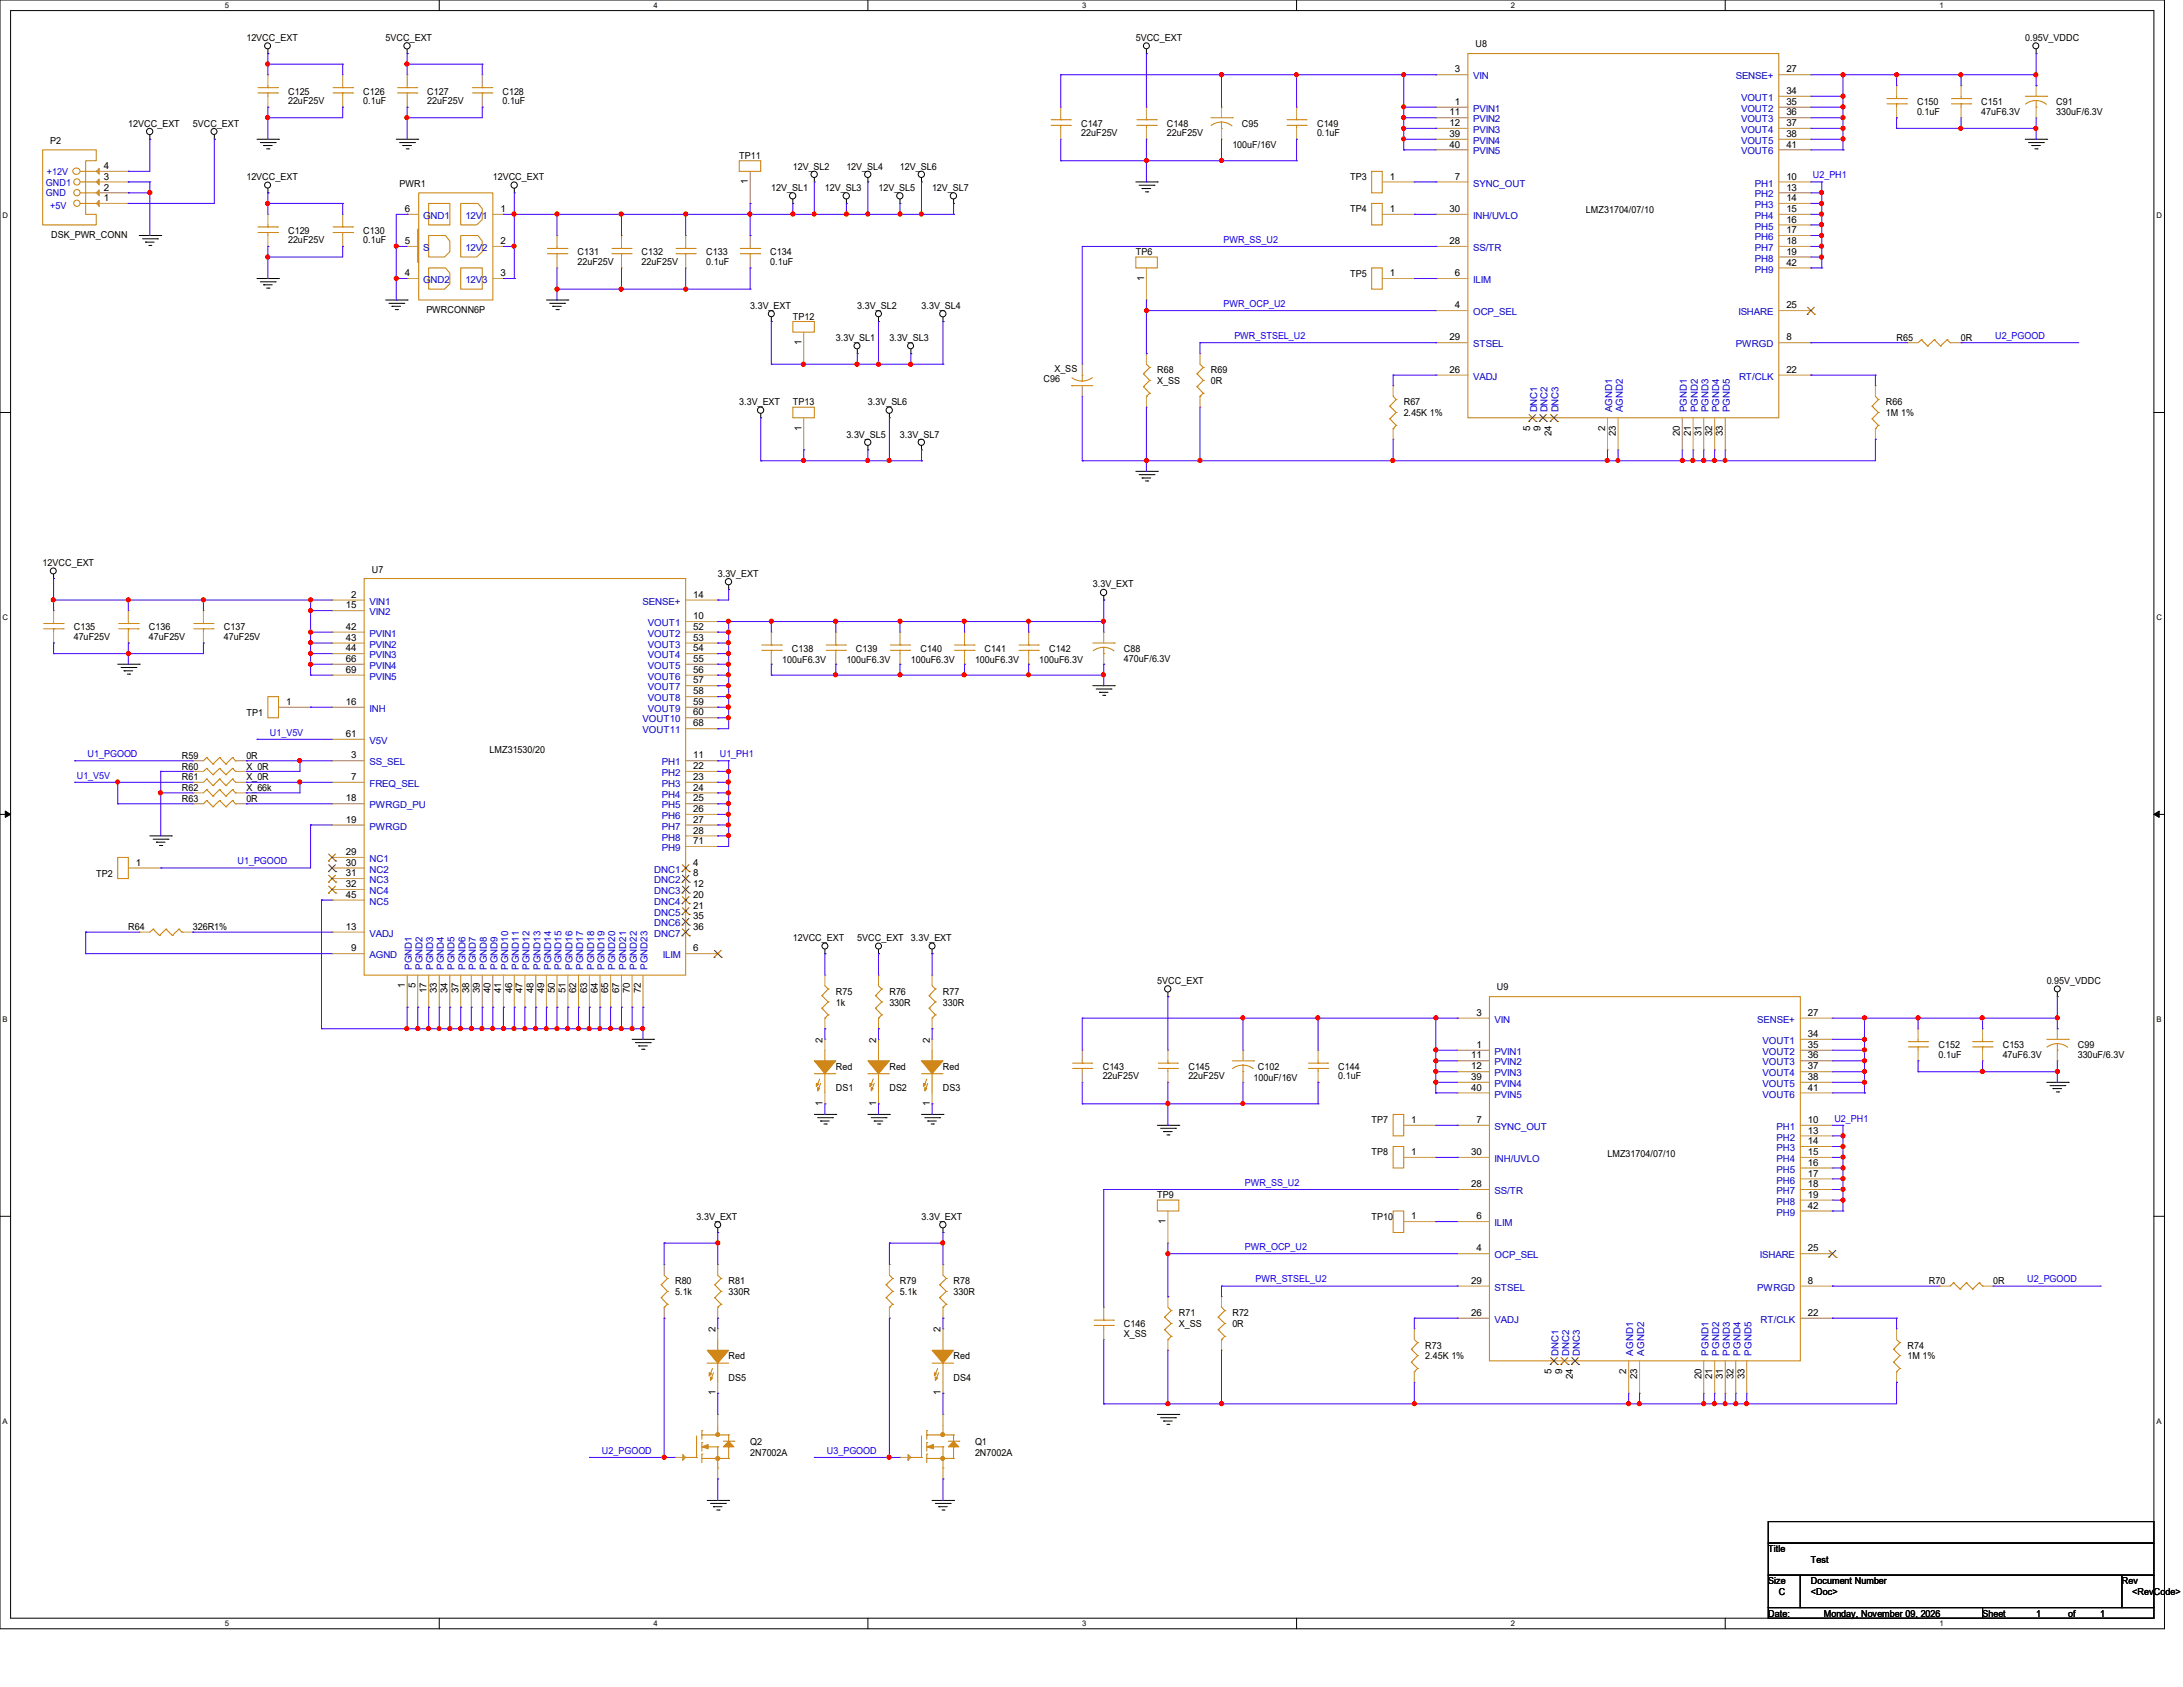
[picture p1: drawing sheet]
<svg xmlns="http://www.w3.org/2000/svg" width="279mm" height="216mm" viewBox="0 0 279 216" stroke-linecap="round" stroke-linejoin="round" font-family="sans-serif">
<defs><g id="words">
<g font-size="1.2">
<text x="31.5" y="5.2">12VCC_EXT</text>
<text x="49.4" y="5.2">5VCC_EXT</text>
<text x="145.4" y="5.2">5VCC_EXT</text>
<text x="259.2" y="5.2">0.95V_VDDC</text>
<text x="186.2" y="9.3">3</text>
<text x="188.8" y="6.1">U8</text>
<text x="228.6" y="9.3">27</text>
<text x="16.4" y="16.2">12VCC_EXT</text>
<text x="24.7" y="16.2">5VCC_EXT</text>
<text x="36.9" y="12.1">C125</text>
<text x="36.9" y="13.3">22uF25V</text>
<text x="46.5" y="12.1">C126</text>
<text x="46.5" y="13.3">0.1uF</text>
<text x="54.7" y="12.1">C127</text>
<text x="54.7" y="13.3">22uF25V</text>
<text x="64.3" y="12.1">C128</text>
<text x="64.3" y="13.3">0.1uF</text>
<text x="138.4" y="16.2">C147</text>
<text x="138.4" y="17.4">22uF25V</text>
<text x="149.3" y="16.2">C148</text>
<text x="149.3" y="17.4">22uF25V</text>
<text x="159" y="16.2">C95</text>
<text x="168.6" y="16.2">C149</text>
<text x="168.6" y="17.4">0.1uF</text>
<text x="185.5" y="14.8">11</text>
<text x="185.5" y="16.1">12</text>
<text x="185.5" y="17.5">39</text>
<text x="186.2" y="13.4">1</text>
<text x="228.6" y="12">34</text>
<text x="228.6" y="13.4">35</text>
<text x="228.6" y="14.8">36</text>
<text x="228.6" y="16.1">37</text>
<text x="228.6" y="17.5">38</text>
<text x="245.4" y="13.5">C150</text>
<text x="245.4" y="14.7">0.1uF</text>
<text x="253.6" y="13.5">C151</text>
<text x="253.6" y="14.7">47uF6.3V</text>
<text x="263.2" y="13.5">C91</text>
<text x="263.2" y="14.7">330uF/6.3V</text>
<text x="6.4" y="18.4">P2</text>
<text x="13.3" y="23">3</text>
<text x="13.3" y="21.6">4</text>
<text x="31.5" y="23.1">12VCC_EXT</text>
<text x="51.1" y="23.9">PWR1</text>
<text x="63.1" y="23.1">12VCC_EXT</text>
<text x="94.6" y="20.3">TP11</text>
<text x="95.7" y="23.6" transform="rotate(-90 95.7 23.6)">1</text>
<text x="101.5" y="21.7">12V_SL2</text>
<text x="108.3" y="21.7">12V_SL4</text>
<text x="115.2" y="21.7">12V_SL6</text>
<text x="157.7" y="19">100uF/16V</text>
<text x="172.8" y="23.1">TP3</text>
<text x="177.9" y="23">1</text>
<text x="185.5" y="18.9">40</text>
<text x="186.2" y="23">7</text>
<text x="228.6" y="23">10</text>
<text x="228.6" y="18.9">41</text>
<text x="13.3" y="25.7">1</text>
<text x="13.3" y="24.4">2</text>
<text x="36.9" y="29.9">C129</text>
<text x="46.5" y="29.9">C130</text>
<text x="51.8" y="27.1">6</text>
<text x="64" y="27.1">1</text>
<text x="98.7" y="24.4">12V_SL1</text>
<text x="105.6" y="24.4">12V_SL3</text>
<text x="112.4" y="24.4">12V_SL5</text>
<text x="119.3" y="24.4">12V_SL7</text>
<text x="172.8" y="27.2">TP4</text>
<text x="177.9" y="27.1">1</text>
<text x="185.5" y="27.1">30</text>
<text x="203" y="27.3">LMZ31704/07/10</text>
<text x="228.6" y="24.4">13</text>
<text x="228.6" y="25.7">14</text>
<text x="228.6" y="27.1">15</text>
<text x="228.6" y="28.5">16</text>
<text x="228.6" y="29.8">17</text>
<text x="6.6" y="30.5">DSK_PWR_CONN</text>
<text x="36.9" y="31.2">22uF25V</text>
<text x="46.5" y="31.2">0.1uF</text>
<text x="51.8" y="35.3">4</text>
<text x="51.8" y="31.2">5</text>
<text x="64" y="31.2">2</text>
<text x="64" y="35.3">3</text>
<text x="73.9" y="32.7">C131</text>
<text x="73.9" y="33.9">22uF25V</text>
<text x="82.1" y="32.7">C132</text>
<text x="82.1" y="33.9">22uF25V</text>
<text x="90.4" y="32.7">C133</text>
<text x="90.4" y="33.9">0.1uF</text>
<text x="98.6" y="32.7">C134</text>
<text x="98.6" y="33.9">0.1uF</text>
<text x="145.4" y="32.7">TP6</text>
<text x="146.4" y="35.9" transform="rotate(-90 146.4 35.9)">1</text>
<text x="172.8" y="35.4">TP5</text>
<text x="177.9" y="35.3">1</text>
<text x="185.5" y="31.2">28</text>
<text x="186.2" y="35.3">6</text>
<text x="228.6" y="31.2">18</text>
<text x="228.6" y="32.6">19</text>
<text x="228.6" y="34">42</text>
<text x="54.6" y="40.1">PWRCONN6P</text>
<text x="96" y="39.5">3.3V_EXT</text>
<text x="101.5" y="40.9">TP12</text>
<text x="109.7" y="39.5">3.3V_SL2</text>
<text x="117.9" y="39.5">3.3V_SL4</text>
<text x="186.2" y="39.5">4</text>
<text x="228.6" y="39.5">25</text>
<text x="102.6" y="44.2" transform="rotate(-90 102.6 44.2)">1</text>
<text x="107" y="43.6">3.3V_SL1</text>
<text x="113.8" y="43.6">3.3V_SL3</text>
<text x="135" y="47.6">X_SS</text>
<text x="148.1" y="47.8">R68</text>
<text x="155" y="47.8">R69</text>
<text x="185.5" y="47.7">26</text>
<text x="185.5" y="43.6">29</text>
<text x="228.6" y="43.6">8</text>
<text x="228.6" y="47.7">22</text>
<text x="242.7" y="43.6">R65</text>
<text x="251" y="43.6">0R</text>
<text x="94.6" y="51.9">3.3V_EXT</text>
<text x="101.5" y="51.9">TP13</text>
<text x="111.1" y="51.9">3.3V_SL6</text>
<text x="133.6" y="48.9">C96</text>
<text x="148.1" y="49.1">X_SS</text>
<text x="155" y="49.1">0R</text>
<text x="179.7" y="51.9">R67</text>
<text x="179.7" y="53.3">2.45K 1%</text>
<text x="241.4" y="51.9">R66</text>
<text x="241.4" y="53.3">1M 1%</text>
<text x="102.6" y="55.1" transform="rotate(-90 102.6 55.1)">1</text>
<text x="108.3" y="56">3.3V_SL5</text>
<text x="115.2" y="56">3.3V_SL7</text>
<text x="195.8" y="55.1" transform="rotate(-90 195.8 55.1)">5</text>
<text x="197.2" y="55.1" transform="rotate(-90 197.2 55.1)">9</text>
<text x="198.6" y="55.8" transform="rotate(-90 198.6 55.8)">24</text>
<text x="205.4" y="55.1" transform="rotate(-90 205.4 55.1)">2</text>
<text x="206.8" y="55.8" transform="rotate(-90 206.8 55.8)">23</text>
<text x="215" y="55.8" transform="rotate(-90 215 55.8)">20</text>
<text x="216.4" y="55.8" transform="rotate(-90 216.4 55.8)">21</text>
<text x="217.8" y="55.8" transform="rotate(-90 217.8 55.8)">31</text>
<text x="219.2" y="55.8" transform="rotate(-90 219.2 55.8)">32</text>
<text x="220.5" y="55.8" transform="rotate(-90 220.5 55.8)">33</text>
<text x="5.5" y="72.4">12VCC_EXT</text>
<text x="44.3" y="77.9">15</text>
<text x="45" y="76.5">2</text>
<text x="47.6" y="73.3">U7</text>
<text x="88.7" y="76.5">14</text>
<text x="91.9" y="73.8">3.3V_EXT</text>
<text x="139.9" y="75.2">3.3V_EXT</text>
<text x="9.4" y="80.7">C135</text>
<text x="9.4" y="81.9">47uF25V</text>
<text x="19" y="80.7">C136</text>
<text x="19" y="81.9">47uF25V</text>
<text x="28.7" y="80.7">C137</text>
<text x="28.7" y="81.9">47uF25V</text>
<text x="44.3" y="80.6">42</text>
<text x="44.3" y="82">43</text>
<text x="44.3" y="83.4">44</text>
<text x="88.7" y="79.2">10</text>
<text x="88.7" y="80.6">52</text>
<text x="88.7" y="82">53</text>
<text x="88.7" y="83.4">54</text>
<text x="101.3" y="83.4">C138</text>
<text x="109.6" y="83.4">C139</text>
<text x="117.8" y="83.4">C140</text>
<text x="126" y="83.4">C141</text>
<text x="134.3" y="83.4">C142</text>
<text x="143.8" y="83.4">C88</text>
<text x="44.3" y="84.7">66</text>
<text x="44.3" y="86.1">69</text>
<text x="88.7" y="84.7">55</text>
<text x="88.7" y="86.1">56</text>
<text x="88.7" y="87.5">57</text>
<text x="88.7" y="88.9">58</text>
<text x="100.1" y="84.8">100uF6.3V</text>
<text x="108.3" y="84.8">100uF6.3V</text>
<text x="116.6" y="84.8">100uF6.3V</text>
<text x="124.8" y="84.8">100uF6.3V</text>
<text x="133" y="84.8">100uF6.3V</text>
<text x="143.8" y="84.7">470uF/6.3V</text>
<text x="31.5" y="91.7">TP1</text>
<text x="36.6" y="90.2">1</text>
<text x="44.3" y="90.2">16</text>
<text x="44.3" y="94.3">61</text>
<text x="88.7" y="90.2">59</text>
<text x="88.7" y="91.6">60</text>
<text x="88.7" y="93">68</text>
<text x="23.3" y="99.9">R61</text>
<text x="23.3" y="101.3">R62</text>
<text x="23.3" y="97.2">R59</text>
<text x="23.3" y="98.5">R60</text>
<text x="31.5" y="99.9">X_0R</text>
<text x="31.5" y="101.3">X_66k</text>
<text x="31.5" y="97.2">0R</text>
<text x="31.5" y="98.5">X_0R</text>
<text x="45" y="97.1">3</text>
<text x="45" y="99.8">7</text>
<text x="62.7" y="96.3">LMZ31530/20</text>
<text x="88.7" y="97.1">11</text>
<text x="88.7" y="98.4">22</text>
<text x="88.7" y="99.8">23</text>
<text x="88.7" y="101.2">24</text>
<text x="23.3" y="102.6">R63</text>
<text x="31.5" y="102.6">0R</text>
<text x="44.3" y="102.6">18</text>
<text x="44.3" y="105.3">19</text>
<text x="88.7" y="102.6">25</text>
<text x="88.7" y="103.9">26</text>
<text x="88.7" y="105.3">27</text>
<text x="88.7" y="106.7">28</text>
<text x="12.3" y="112.2">TP2</text>
<text x="17.4" y="110.8">1</text>
<text x="44.3" y="109.4">29</text>
<text x="44.3" y="110.8">30</text>
<text x="44.3" y="112.1">31</text>
<text x="44.3" y="113.5">32</text>
<text x="88.7" y="110.8">4</text>
<text x="88.7" y="112.1">8</text>
<text x="88.7" y="113.5">12</text>
<text x="88.7" y="108">71</text>
<text x="16.4" y="119.1">R64</text>
<text x="24.7" y="119.1">326R1%</text>
<text x="44.3" y="119">13</text>
<text x="44.3" y="114.9">45</text>
<text x="88.7" y="114.9">20</text>
<text x="88.7" y="116.3">21</text>
<text x="88.7" y="117.6">35</text>
<text x="88.7" y="119">36</text>
<text x="45" y="121.7">9</text>
<text x="88.7" y="121.7">6</text>
<text x="101.5" y="120.4">12VCC_EXT</text>
<text x="109.7" y="120.4">5VCC_EXT</text>
<text x="116.6" y="120.4">3.3V_EXT</text>
<text x="148.1" y="125.9">5VCC_EXT</text>
<text x="262" y="125.9">0.95V_VDDC</text>
<text x="51.8" y="126.4" transform="rotate(-90 51.8 126.4)">1</text>
<text x="53.2" y="126.4" transform="rotate(-90 53.2 126.4)">5</text>
<text x="54.6" y="127.1" transform="rotate(-90 54.6 127.1)">17</text>
<text x="55.9" y="127.1" transform="rotate(-90 55.9 127.1)">33</text>
<text x="57.3" y="127.1" transform="rotate(-90 57.3 127.1)">34</text>
<text x="58.7" y="127.1" transform="rotate(-90 58.7 127.1)">37</text>
<text x="60" y="127.1" transform="rotate(-90 60 127.1)">38</text>
<text x="61.4" y="127.1" transform="rotate(-90 61.4 127.1)">39</text>
<text x="62.8" y="127.1" transform="rotate(-90 62.8 127.1)">40</text>
<text x="64.1" y="127.1" transform="rotate(-90 64.1 127.1)">41</text>
<text x="65.5" y="127.1" transform="rotate(-90 65.5 127.1)">46</text>
<text x="66.9" y="127.1" transform="rotate(-90 66.9 127.1)">47</text>
<text x="68.3" y="127.1" transform="rotate(-90 68.3 127.1)">48</text>
<text x="69.6" y="127.1" transform="rotate(-90 69.6 127.1)">49</text>
<text x="71" y="127.1" transform="rotate(-90 71 127.1)">50</text>
<text x="72.4" y="127.1" transform="rotate(-90 72.4 127.1)">51</text>
<text x="73.7" y="127.1" transform="rotate(-90 73.7 127.1)">62</text>
<text x="75.1" y="127.1" transform="rotate(-90 75.1 127.1)">63</text>
<text x="76.5" y="127.1" transform="rotate(-90 76.5 127.1)">64</text>
<text x="77.9" y="127.1" transform="rotate(-90 77.9 127.1)">65</text>
<text x="79.2" y="127.1" transform="rotate(-90 79.2 127.1)">67</text>
<text x="80.6" y="127.1" transform="rotate(-90 80.6 127.1)">70</text>
<text x="82" y="127.1" transform="rotate(-90 82 127.1)">72</text>
<text x="107" y="127.3">R75</text>
<text x="107" y="128.7">1k</text>
<text x="113.8" y="127.3">R76</text>
<text x="113.8" y="128.7">330R</text>
<text x="120.7" y="127.3">R77</text>
<text x="120.7" y="128.7">330R</text>
<text x="189" y="130">3</text>
<text x="191.6" y="126.7">U9</text>
<text x="231.4" y="130">27</text>
<text x="105.3" y="133.4" transform="rotate(-90 105.3 133.4)">2</text>
<text x="107" y="136.9">Red</text>
<text x="112.1" y="133.4" transform="rotate(-90 112.1 133.4)">2</text>
<text x="113.8" y="136.9">Red</text>
<text x="119" y="133.4" transform="rotate(-90 119 133.4)">2</text>
<text x="120.7" y="136.9">Red</text>
<text x="141.1" y="136.9">C143</text>
<text x="152.1" y="136.9">C145</text>
<text x="161" y="136.9">C102</text>
<text x="171.3" y="136.9">C144</text>
<text x="188.3" y="135.5">11</text>
<text x="188.3" y="136.9">12</text>
<text x="189" y="134.1">1</text>
<text x="231.4" y="132.7">34</text>
<text x="231.4" y="134.1">35</text>
<text x="231.4" y="135.5">36</text>
<text x="231.4" y="136.9">37</text>
<text x="248.1" y="134.2">C152</text>
<text x="248.1" y="135.4">0.1uF</text>
<text x="256.3" y="134.2">C153</text>
<text x="256.3" y="135.4">47uF6.3V</text>
<text x="265.9" y="134.2">C99</text>
<text x="265.9" y="135.4">330uF/6.3V</text>
<text x="105.3" y="141.5" transform="rotate(-90 105.3 141.5)">1</text>
<text x="107" y="139.7">DS1</text>
<text x="112.1" y="141.5" transform="rotate(-90 112.1 141.5)">1</text>
<text x="113.8" y="139.7">DS2</text>
<text x="119" y="141.5" transform="rotate(-90 119 141.5)">1</text>
<text x="120.7" y="139.7">DS3</text>
<text x="141.1" y="138.1">22uF25V</text>
<text x="152.1" y="138.1">22uF25V</text>
<text x="160.4" y="138.3">100uF/16V</text>
<text x="171.3" y="138.1">0.1uF</text>
<text x="175.6" y="143.8">TP7</text>
<text x="180.6" y="143.7">1</text>
<text x="188.3" y="138.2">39</text>
<text x="188.3" y="139.6">40</text>
<text x="189" y="143.7">7</text>
<text x="231.4" y="143.7">10</text>
<text x="231.4" y="138.2">38</text>
<text x="231.4" y="139.6">41</text>
<text x="175.6" y="147.9">TP8</text>
<text x="180.6" y="147.8">1</text>
<text x="188.3" y="147.8">30</text>
<text x="205.7" y="148">LMZ31704/07/10</text>
<text x="231.4" y="145.1">13</text>
<text x="231.4" y="146.4">14</text>
<text x="231.4" y="147.8">15</text>
<text x="231.4" y="149.2">16</text>
<text x="148.1" y="153.4">TP9</text>
<text x="188.3" y="151.9">28</text>
<text x="231.4" y="150.6">17</text>
<text x="231.4" y="151.9">18</text>
<text x="231.4" y="153.3">19</text>
<text x="231.4" y="154.7">42</text>
<text x="89.2" y="156.1">3.3V_EXT</text>
<text x="117.9" y="156.1">3.3V_EXT</text>
<text x="149.2" y="156.6" transform="rotate(-90 149.2 156.6)">1</text>
<text x="175.6" y="156.1">TP10</text>
<text x="180.6" y="156">1</text>
<text x="189" y="160.1">4</text>
<text x="189" y="156">6</text>
<text x="231.4" y="160.1">25</text>
<text x="86.4" y="164.3">R80</text>
<text x="86.4" y="165.7">5.1k</text>
<text x="93.3" y="164.3">R81</text>
<text x="93.3" y="165.7">330R</text>
<text x="115.2" y="164.3">R79</text>
<text x="115.2" y="165.7">5.1k</text>
<text x="122" y="164.3">R78</text>
<text x="122" y="165.7">330R</text>
<text x="188.3" y="164.3">29</text>
<text x="231.4" y="164.3">8</text>
<text x="246.9" y="164.3">R70</text>
<text x="255.1" y="164.3">0R</text>
<text x="91.6" y="170.5" transform="rotate(-90 91.6 170.5)">2</text>
<text x="93.3" y="173.9">Red</text>
<text x="120.4" y="170.5" transform="rotate(-90 120.4 170.5)">2</text>
<text x="122" y="173.9">Red</text>
<text x="143.8" y="169.8">C146</text>
<text x="143.8" y="171.1">X_SS</text>
<text x="150.9" y="168.4">R71</text>
<text x="150.9" y="169.8">X_SS</text>
<text x="157.7" y="168.4">R72</text>
<text x="157.7" y="169.8">0R</text>
<text x="182.4" y="172.6">R73</text>
<text x="182.4" y="173.9">2.45K 1%</text>
<text x="188.3" y="168.4">26</text>
<text x="231.4" y="168.4">22</text>
<text x="244.1" y="172.6">R74</text>
<text x="244.1" y="173.9">1M 1%</text>
<text x="91.6" y="178.6" transform="rotate(-90 91.6 178.6)">1</text>
<text x="93.3" y="176.7">DS5</text>
<text x="120.4" y="178.6" transform="rotate(-90 120.4 178.6)">1</text>
<text x="122" y="176.7">DS4</text>
<text x="198.6" y="175.8" transform="rotate(-90 198.6 175.8)">5</text>
<text x="199.9" y="175.8" transform="rotate(-90 199.9 175.8)">9</text>
<text x="201.3" y="176.5" transform="rotate(-90 201.3 176.5)">24</text>
<text x="208.2" y="175.8" transform="rotate(-90 208.2 175.8)">2</text>
<text x="209.5" y="176.5" transform="rotate(-90 209.5 176.5)">23</text>
<text x="217.8" y="176.5" transform="rotate(-90 217.8 176.5)">20</text>
<text x="219.2" y="176.5" transform="rotate(-90 219.2 176.5)">21</text>
<text x="220.5" y="176.5" transform="rotate(-90 220.5 176.5)">31</text>
<text x="221.9" y="176.5" transform="rotate(-90 221.9 176.5)">32</text>
<text x="223.3" y="176.5" transform="rotate(-90 223.3 176.5)">33</text>
<text x="96" y="184.9">Q2</text>
<text x="124.8" y="184.9">Q1</text>
<text x="96" y="186.3">2N7002A</text>
<text x="124.8" y="186.3">2N7002A</text>
<text x="226.3" y="198.6">Title</text>
<text x="226.3" y="202.7">Size</text>
<text x="231.8" y="200">Test</text>
<text x="231.8" y="202.7">Document Number</text>
<text x="271.6" y="202.7">Rev</text>
<text x="226.3" y="206.9">Date:</text>
<text x="227.7" y="204.1">C</text>
<text x="231.8" y="204.1">&lt;Doc&gt;</text>
<text x="233.4" y="206.9">Monday, November 09, 2026</text>
<text x="253.7" y="206.9">Sheet</text>
<text x="260.6" y="206.9">1</text>
<text x="264.7" y="206.9">of</text>
<text x="268.8" y="206.9">1</text>
<text x="272.9" y="204.1">&lt;RevCode&gt;</text>
</g>
<g font-size="1.2" fill="#00c">
<text x="188.5" y="10.2">VIN</text>
<text x="222.2" y="10.2">SENSE+</text>
<text x="188.5" y="14.3">PVIN1</text>
<text x="188.5" y="15.7">PVIN2</text>
<text x="188.5" y="17">PVIN3</text>
<text x="222.8" y="12.9">VOUT1</text>
<text x="222.8" y="14.3">VOUT2</text>
<text x="222.8" y="15.7">VOUT3</text>
<text x="222.8" y="17">VOUT4</text>
<text x="5.9" y="23.7">GND1</text>
<text x="6" y="22.4">+12V</text>
<text x="188.5" y="23.9">SYNC_OUT</text>
<text x="188.5" y="18.4">PVIN4</text>
<text x="188.5" y="19.8">PVIN5</text>
<text x="222.8" y="18.4">VOUT5</text>
<text x="222.8" y="19.8">VOUT6</text>
<text x="224.6" y="23.9">PH1</text>
<text x="5.9" y="25.1">GND</text>
<text x="6.4" y="26.8">+5V</text>
<text x="54.1" y="28">GND1</text>
<text x="59.6" y="28">12V1</text>
<text x="188.5" y="28">INH/UVLO</text>
<text x="224.6" y="25.3">PH2</text>
<text x="224.6" y="26.6">PH3</text>
<text x="224.6" y="28">PH4</text>
<text x="224.6" y="29.4">PH5</text>
<text x="54.1" y="32.1">S</text>
<text x="59.6" y="32.1">12V2</text>
<text x="188.5" y="32.1">SS/TR</text>
<text x="224.6" y="30.7">PH6</text>
<text x="224.6" y="32.1">PH7</text>
<text x="224.6" y="33.5">PH8</text>
<text x="224.6" y="34.9">PH9</text>
<text x="54.1" y="36.2">GND2</text>
<text x="59.6" y="36.2">12V3</text>
<text x="188.5" y="40.3">OCP_SEL</text>
<text x="188.5" y="36.2">ILIM</text>
<text x="222.5" y="40.3">ISHARE</text>
<text x="188.5" y="44.4">STSEL</text>
<text x="222.2" y="44.4">PWRGD</text>
<text x="188.5" y="48.6">VADJ</text>
<text x="196.7" y="52.8" transform="rotate(-90 196.7 52.8)">DNC1</text>
<text x="198.1" y="52.8" transform="rotate(-90 198.1 52.8)">DNC2</text>
<text x="199.5" y="52.8" transform="rotate(-90 199.5 52.8)">DNC3</text>
<text x="206.3" y="52.8" transform="rotate(-90 206.3 52.8)">AGND1</text>
<text x="207.7" y="52.8" transform="rotate(-90 207.7 52.8)">AGND2</text>
<text x="215.9" y="52.8" transform="rotate(-90 215.9 52.8)">PGND1</text>
<text x="217.3" y="52.8" transform="rotate(-90 217.3 52.8)">PGND2</text>
<text x="218.6" y="52.8" transform="rotate(-90 218.6 52.8)">PGND3</text>
<text x="220" y="52.8" transform="rotate(-90 220 52.8)">PGND4</text>
<text x="221.4" y="52.8" transform="rotate(-90 221.4 52.8)">PGND5</text>
<text x="222.6" y="48.6">RT/CLK</text>
<text x="47.3" y="77.4">VIN1</text>
<text x="82.3" y="77.4">SENSE+</text>
<text x="47.3" y="78.7">VIN2</text>
<text x="47.3" y="81.5">PVIN1</text>
<text x="47.3" y="82.9">PVIN2</text>
<text x="82.9" y="80.1">VOUT1</text>
<text x="82.9" y="81.5">VOUT2</text>
<text x="82.9" y="82.9">VOUT3</text>
<text x="47.3" y="84.2">PVIN3</text>
<text x="47.3" y="85.6">PVIN4</text>
<text x="47.3" y="87">PVIN5</text>
<text x="82.9" y="84.2">VOUT4</text>
<text x="82.9" y="85.6">VOUT5</text>
<text x="82.9" y="87">VOUT6</text>
<text x="82.9" y="88.3">VOUT7</text>
<text x="82.9" y="89.7">VOUT8</text>
<text x="47.3" y="91.1">INH</text>
<text x="47.3" y="95.2">V5V</text>
<text x="82.3" y="92.5">VOUT10</text>
<text x="82.3" y="93.9">VOUT11</text>
<text x="82.9" y="91.1">VOUT9</text>
<text x="47.3" y="98">SS_SEL</text>
<text x="47.3" y="100.7">FREQ_SEL</text>
<text x="84.7" y="98">PH1</text>
<text x="84.7" y="99.3">PH2</text>
<text x="84.7" y="100.7">PH3</text>
<text x="47.3" y="103.5">PWRGD_PU</text>
<text x="47.3" y="106.2">PWRGD</text>
<text x="84.7" y="102.1">PH4</text>
<text x="84.7" y="103.5">PH5</text>
<text x="84.7" y="104.8">PH6</text>
<text x="84.7" y="106.2">PH7</text>
<text x="84.7" y="107.6">PH8</text>
<text x="47.3" y="110.3">NC1</text>
<text x="47.3" y="111.7">NC2</text>
<text x="47.3" y="113">NC3</text>
<text x="83.7" y="111.7">DNC1</text>
<text x="83.7" y="113">DNC2</text>
<text x="84.7" y="108.9">PH9</text>
<text x="47.3" y="119.9">VADJ</text>
<text x="47.3" y="114.4">NC4</text>
<text x="47.3" y="115.8">NC5</text>
<text x="83.7" y="114.4">DNC3</text>
<text x="83.7" y="115.8">DNC4</text>
<text x="83.7" y="117.2">DNC5</text>
<text x="83.7" y="118.5">DNC6</text>
<text x="83.7" y="119.9">DNC7</text>
<text x="47.3" y="122.6">AGND</text>
<text x="52.7" y="124.1" transform="rotate(-90 52.7 124.1)">PGND1</text>
<text x="54.1" y="124.1" transform="rotate(-90 54.1 124.1)">PGND2</text>
<text x="55.5" y="124.1" transform="rotate(-90 55.5 124.1)">PGND3</text>
<text x="56.8" y="124.1" transform="rotate(-90 56.8 124.1)">PGND4</text>
<text x="58.2" y="124.1" transform="rotate(-90 58.2 124.1)">PGND5</text>
<text x="59.6" y="124.1" transform="rotate(-90 59.6 124.1)">PGND6</text>
<text x="60.9" y="124.1" transform="rotate(-90 60.9 124.1)">PGND7</text>
<text x="62.3" y="124.1" transform="rotate(-90 62.3 124.1)">PGND8</text>
<text x="63.7" y="124.1" transform="rotate(-90 63.7 124.1)">PGND9</text>
<text x="65" y="124.1" transform="rotate(-90 65 124.1)">PGND10</text>
<text x="66.4" y="124.1" transform="rotate(-90 66.4 124.1)">PGND11</text>
<text x="67.8" y="124.1" transform="rotate(-90 67.8 124.1)">PGND12</text>
<text x="69.2" y="124.1" transform="rotate(-90 69.2 124.1)">PGND13</text>
<text x="70.5" y="124.1" transform="rotate(-90 70.5 124.1)">PGND14</text>
<text x="71.9" y="124.1" transform="rotate(-90 71.9 124.1)">PGND15</text>
<text x="73.3" y="124.1" transform="rotate(-90 73.3 124.1)">PGND16</text>
<text x="74.6" y="124.1" transform="rotate(-90 74.6 124.1)">PGND17</text>
<text x="76" y="124.1" transform="rotate(-90 76 124.1)">PGND18</text>
<text x="77.4" y="124.1" transform="rotate(-90 77.4 124.1)">PGND19</text>
<text x="78.7" y="124.1" transform="rotate(-90 78.7 124.1)">PGND20</text>
<text x="80.1" y="124.1" transform="rotate(-90 80.1 124.1)">PGND21</text>
<text x="81.5" y="124.1" transform="rotate(-90 81.5 124.1)">PGND22</text>
<text x="82.9" y="124.1" transform="rotate(-90 82.9 124.1)">PGND23</text>
<text x="84.8" y="122.6">ILIM</text>
<text x="191.3" y="130.9">VIN</text>
<text x="224.9" y="130.9">SENSE+</text>
<text x="191.3" y="135">PVIN1</text>
<text x="191.3" y="136.4">PVIN2</text>
<text x="191.3" y="137.8">PVIN3</text>
<text x="225.6" y="133.6">VOUT1</text>
<text x="225.6" y="135">VOUT2</text>
<text x="225.6" y="136.4">VOUT3</text>
<text x="225.6" y="137.8">VOUT4</text>
<text x="191.3" y="139.1">PVIN4</text>
<text x="191.3" y="140.5">PVIN5</text>
<text x="225.6" y="139.1">VOUT5</text>
<text x="225.6" y="140.5">VOUT6</text>
<text x="191.3" y="144.6">SYNC_OUT</text>
<text x="191.3" y="148.7">INH/UVLO</text>
<text x="227.4" y="144.6">PH1</text>
<text x="227.4" y="146">PH2</text>
<text x="227.4" y="147.3">PH3</text>
<text x="227.4" y="148.7">PH4</text>
<text x="191.3" y="152.8">SS/TR</text>
<text x="227.4" y="150.1">PH5</text>
<text x="227.4" y="151.5">PH6</text>
<text x="227.4" y="152.8">PH7</text>
<text x="227.4" y="154.2">PH8</text>
<text x="227.4" y="155.6">PH9</text>
<text x="191.3" y="161">OCP_SEL</text>
<text x="191.3" y="156.9">ILIM</text>
<text x="225.2" y="161">ISHARE</text>
<text x="191.3" y="165.2">STSEL</text>
<text x="224.9" y="165.2">PWRGD</text>
<text x="191.3" y="169.3">VADJ</text>
<text x="199.5" y="173.5" transform="rotate(-90 199.5 173.5)">DNC1</text>
<text x="200.8" y="173.5" transform="rotate(-90 200.8 173.5)">DNC2</text>
<text x="202.2" y="173.5" transform="rotate(-90 202.2 173.5)">DNC3</text>
<text x="209" y="173.5" transform="rotate(-90 209 173.5)">AGND1</text>
<text x="210.4" y="173.5" transform="rotate(-90 210.4 173.5)">AGND2</text>
<text x="218.6" y="173.5" transform="rotate(-90 218.6 173.5)">PGND1</text>
<text x="220" y="173.5" transform="rotate(-90 220 173.5)">PGND2</text>
<text x="221.4" y="173.5" transform="rotate(-90 221.4 173.5)">PGND3</text>
<text x="222.8" y="173.5" transform="rotate(-90 222.8 173.5)">PGND4</text>
<text x="224.2" y="173.5" transform="rotate(-90 224.2 173.5)">PGND5</text>
<text x="225.3" y="169.3">RT/CLK</text>
</g>
<g font-size="1.2" fill="#00f">
<text x="232" y="22.8">U2_PH1</text>
<text x="156.6" y="31.1">PWR_SS_U2</text>
<text x="156.6" y="39.3">PWR_OCP_U2</text>
<text x="158" y="43.4">PWR_STSEL_U2</text>
<text x="255.3" y="43.4">U2_PGOOD</text>
<text x="34.5" y="94.1">U1_V5V</text>
<text x="9.8" y="99.7">U1_V5V</text>
<text x="11.2" y="96.9">U1_PGOOD</text>
<text x="92.1" y="96.9">U1_PH1</text>
<text x="30.4" y="110.6">U1_PGOOD</text>
<text x="234.8" y="143.6">U2_PH1</text>
<text x="159.3" y="151.8">PWR_SS_U2</text>
<text x="159.3" y="160">PWR_OCP_U2</text>
<text x="160.7" y="164.1">PWR_STSEL_U2</text>
<text x="259.5" y="164.1">U2_PGOOD</text>
<text x="77" y="186.1">U2_PGOOD</text>
<text x="105.8" y="186.1">U3_PGOOD</text>
</g>
<g font-size="1">
<text x="28.8" y="1">5</text>
<text x="83.7" y="1">4</text>
<text x="138.5" y="1">3</text>
<text x="193.4" y="1">2</text>
<text x="248.2" y="1">1</text>
<text x=".3" y="27.9">D</text>
<text x="276" y="27.9">D</text>
<text x=".3" y="79.4">C</text>
<text x="276" y="79.4">C</text>
<text x=".3" y="130.8">B</text>
<text x="276" y="130.8">B</text>
<text x=".3" y="182.2">A</text>
<text x="276" y="182.2">A</text>
<text x="28.8" y="208.1">5</text>
<text x="83.7" y="208.1">4</text>
<text x="138.5" y="208.1">3</text>
<text x="193.4" y="208.1">2</text>
<text x="248.2" y="208.1">1</text>
</g>
</g></defs>
<path d="M0 0h277v208.4h-277zM1.4 1.4h274.3v205.7h-274.3z" fill="none" stroke="#000" stroke-width=".13"/>
<g fill="#fff">
<path d="M28.8 .1h.5v1.1h-.5z"/>
<path d="M28.8 207.2h.5v1.1h-.5z"/>
</g>
<path d="M56.2 0v1.4M56.2 207.1v1.3" fill="none" stroke="#000" stroke-width=".13"/>
<g fill="#fff">
<path d="M83.7 .1h.5v1.1h-.5z"/>
<path d="M83.7 207.2h.5v1.1h-.5z"/>
</g>
<path d="M111.1 0v1.4M111.1 207.1v1.3" fill="none" stroke="#000" stroke-width=".13"/>
<g fill="#fff">
<path d="M138.5 .1h.6v1.1h-.6z"/>
<path d="M138.5 207.2h.6v1.1h-.6z"/>
</g>
<path d="M165.9 0v1.4M165.9 207.1v1.3" fill="none" stroke="#000" stroke-width=".13"/>
<g fill="#fff">
<path d="M193.4 .1h.5v1.1h-.5z"/>
<path d="M193.4 207.2h.5v1.1h-.5z"/>
</g>
<path d="M220.8 0v1.4M220.8 207.1v1.3" fill="none" stroke="#000" stroke-width=".13"/>
<g fill="#fff">
<path d="M248.2 .1h.6v1.1h-.6z"/>
<path d="M248.2 207.2h.6v1.1h-.6z"/>
<path d="M.3 27.1h.8v1.1h-.8z"/>
<path d="M276 27.1h.7v1.1h-.7z"/>
<path d="M.3 78.5h.8v1.1h-.8z"/>
<path d="M276 78.5h.7v1.1h-.7z"/>
</g>
<path d="M0 52.8h1.4M275.7 52.8h1.3" fill="none" stroke="#000" stroke-width=".13"/>
<g fill="#fff">
<path d="M.3 129.9h.7v1.1h-.7z"/>
<path d="M276 129.9h.6v1.1h-.6z"/>
</g>
<path d="M0 104.2h1.4M275.7 104.2h1.3" fill="none" stroke="#000" stroke-width=".13"/>
<path d="M.7 103.8l.7 .4-.7 .4zM275.7 104.2l.7-.4v.8z" fill="#000" stroke="#000" stroke-width=".13"/>
<g fill="#fff">
<path d="M.3 181.4h.7v1.1h-.7z"/>
<path d="M276 181.4h.6v1.1h-.6z"/>
</g>
<g fill="none" stroke="#000" stroke-width=".13">
<path d="M19.2 17.8h.1M19.2 17.3v.5M27.4 17.8h.1M27.4 17.3v.5M32.9 17.8h2.7M33.3 18.2h1.9M33.7 18.6h.1M33.7 18.6h1.1M34.1 19h.3M34.3 6.9h.1M34.3 6.3v.6M34.4 19h.1"/>
<path d="M35.2 18.2h.1M35.6 17.8h.1M50.7 17.8h2.8M51.1 18.2h1.9M51.6 18.6h.1M51.6 18.6h1.1M52 19h.2M52.1 6.9h.1M52.1 6.3v.6M52.2 19h.1M53 18.2h.1M53.5 17.8h.1"/>
<path d="M146.7 6.9h.1M146.7 6.3v.6M259.2 17.8h2.8M259.6 18.2h1.9M260.1 18.6h.1M260.1 18.6h1.1M260.4 19h.3M260.6 6.9h.1M260.6 6.3v.6M260.7 19h.1M261.5 18.2h.1M262 17.8h.1"/>
<path d="M17.8 30.1h2.8M18.2 30.6h2M18.6 31h.1M18.6 31h1.1M19 31.4h.3M19.3 31.4h.1M20.2 30.6h.1M20.6 30.1h.1M32.9 35.6h2.7M33.3 36.1h1.9M33.7 36.4h.1M33.7 36.4h1.1"/>
<path d="M34.1 36.9h.3M34.3 24.7h.1M34.3 24.1v.6M34.4 36.9h.1M35.2 36.1h.1M35.6 35.6h.1M49.4 38.4h2.7M49.8 38.8h1.9M50.2 39.2h.1M50.2 39.2h1.1M50.6 39.6h.3M50.9 39.6h.1"/>
<path d="M51.7 38.8h.1M52.1 38.4h.1M65.8 24.7h.1M65.8 24.1v.6M69.9 38.4h2.8M70.4 38.8h1.9M70.7 39.2h.1M70.7 39.2h1.1M71.2 39.6h.3M71.5 39.6h.1M72.3 38.8h.1M72.7 38.4h.1"/>
<path d="M101.5 26h.1M101.5 25.5v.5M104.2 23.3h.1M104.2 22.7v.6M108.3 26h.1M108.3 25.5v.5M111.1 23.3h.1M111.1 22.7v.6M115.2 26h.1M115.2 25.5v.5M117.9 23.3h.1M117.9 22.7v.6"/>
<path d="M122 26h.1M122 25.5v.5M145.4 23.3h2.7M145.8 23.7h1.9M146.2 24.1h.1M146.2 24.1h1.1M146.6 24.6h.3M146.9 24.6h.1M147.7 23.7h.1M148.1 23.3h.1M97.4 53.5h.1M97.4 52.9v.6"/>
<path d="M98.7 41.1h.1M98.7 40.6v.5M109.7 45.3h.1M109.7 44.7v.6M111.1 57.6h.1M111.1 57v.6M112.4 41.1h.1M112.4 40.6v.5M113.8 53.5h.1M113.8 52.9v.6M116.6 45.3h.1M116.6 44.7v.6"/>
<path d="M117.9 57.6h.1M117.9 57v.6M120.7 41.1h.1M120.7 40.6v.5M6.9 74h.1M6.9 73.5v.5M93.3 75.4h.1M93.3 74.9v.5M141.3 76.8h.1M141.3 76.2v.6M145.4 60.3h2.7M145.8 60.7h1.9"/>
<path d="M146.2 61.2h.1M146.2 61.2h1.1M146.6 61.6h.3M146.9 61.6h.1M147.7 60.7h.1M148.1 60.3h.1M15.1 85h2.7M15.5 85.4h1.9M15.9 85.9h.1M15.9 85.9h1.1M16.3 86.3h.3M16.6 86.3h.1"/>
<path d="M17.4 85.4h.1M17.8 85h.1M139.9 87.8h2.7M140.3 88.2h1.9M140.7 88.6h.1M140.7 88.6h1.1M141.1 89h.3M141.4 89h.1M142.2 88.2h.1M142.6 87.8h.1M19.2 107h2.7M19.6 107.4h1.9"/>
<path d="M20 107.8h.1M20 107.8h1.1M20.4 108.2h.3M20.7 108.2h.1M21.5 107.4h.1M21.9 107h.1M80.9 133h2.8M81.3 133.4h1.9M81.7 133.9h.1M81.7 133.9h1.1M82.1 134.3h.3M82.4 134.3h.1"/>
<path d="M83.2 133.4h.1M83.7 133h.1M105.6 122h.1M105.6 121.5v.5M112.4 122h.1M112.4 121.5v.5M119.3 122h.1M119.3 121.5v.5M149.5 127.6h.1M149.5 127v.6M262 138.5h2.7M262.4 138.9h1.9"/>
<path d="M262.8 139.3h.1M262.8 139.3h1.1M263.2 139.7h.3M263.3 127.6h.1M263.3 127v.6M263.5 139.7h.1M264.3 138.9h.1M264.7 138.5h.1M0 155.7h1.4M91.9 157.7h.1M91.9 157.2v.5M104.2 142.6h2.8"/>
<path d="M104.6 143h2M105 143.5h.1M105 143.5h1.1M105.5 143.8h.2M105.7 143.8h.1M106.6 143h.1M107 142.6h.1M111.1 142.6h2.7M111.5 143h1.9M111.9 143.5h.1M111.9 143.5h1.1M112.3 143.8h.3"/>
<path d="M112.6 143.8h.1M113.4 143h.1M113.8 142.6h.1M117.9 142.6h2.8M118.4 143h1.9M118.7 143.5h.1M118.7 143.5h1.1M119.2 143.8h.3M119.5 143.8h.1M120.3 143h.1M120.7 142.6h.1M120.7 157.7h.1"/>
<path d="M120.7 157.2v.5M148.1 144h2.8M148.5 144.4h2M148.9 144.8h.1M148.9 144.8h1.1M149.4 145.2h.2M149.6 145.2h.1M150.5 144.4h.1M150.9 144h.1M275.7 155.7h1.3M90.5 192h2.8M90.9 192.4h1.9"/>
<path d="M91.3 192.8h.1M91.3 192.8h1.1M91.7 193.3h.3M92 193.3h.1M92.8 192.4h.1M93.3 192h.1M119.3 192h2.7M119.7 192.4h1.9M120.1 192.8h.1M120.1 192.8h1.1M120.6 193.3h.2M120.8 193.3h.1"/>
<path d="M121.6 192.4h.1M122 192h.1M148.1 181h2.8M148.5 181.4h2M148.9 181.9h.1M148.9 181.9h1.1M149.4 182.3h.2M149.6 182.3h.1M150.5 181.4h.1M150.9 181h.1M226.3 194.7h49.4v2.8h-49.4zM226.3 197.5h49.4v4.1h-49.4z"/>
<path d="M226.3 201.6h4.1v4.1h-4.1zM226.3 205.7h27.4v1.4h-27.4zM230.4 201.6h41.2v4.1h-41.2zM253.7 205.7h22v1.4h-22zM271.6 201.6h4.1v4.1h-4.1z"/>
<circle cx="19.2" cy="16.8" r=".4"/>
<circle cx="27.4" cy="16.8" r=".38"/>
<circle cx="34.2" cy="5.9" r=".38"/>
<circle cx="52.1" cy="5.9" r=".4"/>
<circle cx="146.7" cy="5.9" r=".38"/>
<circle cx="260.6" cy="5.9" r=".38"/>
<circle cx="34.2" cy="23.7" r=".38"/>
<circle cx="65.8" cy="23.7" r=".4"/>
<circle cx="101.5" cy="25.1" r=".4"/>
<circle cx="104.2" cy="22.3" r=".4"/>
<circle cx="108.3" cy="25.1" r=".4"/>
<circle cx="111.1" cy="22.3" r=".4"/>
<circle cx="115.2" cy="25.1" r=".4"/>
<circle cx="117.9" cy="22.3" r=".4"/>
<circle cx="122" cy="25.1" r=".4"/>
<circle cx="97.3" cy="52.5" r=".4"/>
<circle cx="98.7" cy="40.2" r=".38"/>
<circle cx="109.7" cy="44.3" r=".38"/>
<circle cx="111.1" cy="56.6" r=".4"/>
<circle cx="112.4" cy="40.2" r=".38"/>
<circle cx="113.8" cy="52.5" r=".4"/>
<circle cx="116.5" cy="44.3" r=".38"/>
<circle cx="117.9" cy="56.6" r=".4"/>
<circle cx="120.7" cy="40.2" r=".4"/>
<circle cx="6.8" cy="73.1" r=".38"/>
<circle cx="93.2" cy="74.4" r=".4"/>
<circle cx="141.2" cy="75.8" r=".4"/>
<circle cx="105.6" cy="121.1" r=".38"/>
<circle cx="112.4" cy="121.1" r=".38"/>
<circle cx="119.3" cy="121.1" r=".38"/>
<circle cx="149.5" cy="126.6" r=".4"/>
<circle cx="263.3" cy="126.6" r=".38"/>
<circle cx="91.9" cy="156.7" r=".38"/>
<circle cx="120.7" cy="156.7" r=".4"/>
</g>
<g fill="none" stroke="#cc8006" stroke-width=".13">
<path d="M5.5 19.2h6.8v1.4h-1.3v6.8h1.3v1.4h-6.8zM33 11.9h2.5M33 11.2h2.5M34.3 11.2h.1M34.3 11.9h.1M34.3 11v.2M34.3 11.9v.4M35.5 11.9h.1M35.5 11.2h.1M42.6 11.9h2.5M42.6 11.2h2.5M43.9 11.2h.1"/>
<path d="M43.9 11.9h.1M43.9 11v.2M43.9 11.9v.4M45.1 11.9h.1M45.1 11.2h.1M50.9 11.9h2.4M50.9 11.2h2.4M52.1 11.2h.1M52.1 11.9h.1M52.1 11v.2M52.1 11.9v.4M53.3 11.9h.1"/>
<path d="M53.3 11.2h.1M60.5 11.9h2.4M60.5 11.2h2.4M61.7 11.2h.1M61.7 11.9h.1M61.7 11v.2M61.7 11.9v.4M62.9 11.9h.1M62.9 11.2h.1M134.5 16h2.5M134.5 15.3h2.5M135.8 15.3h.1"/>
<path d="M135.8 16h.1M135.8 15.1v.2M135.8 16v.4M137 16h.1M137 15.3h.1M145.5 16h2.5M145.5 15.3h2.5M146.7 15.3h.1M146.7 16h.1M146.7 15.1v.2M146.7 16v.4M148 16h.1"/>
<path d="M148 15.3h.1M155 15.1h2.7M156.3 16.4h.1M156.3 15.6a2.17 2.17 0 0 1 1.4 .5M156.3 15.6a2.17 2.17 0 0 0-1.3 .5M156.3 15.6v.8M157.7 15.1h.1M164.7 16h2.5M164.7 15.3h2.5M165.9 15.3h.1M165.9 16h.1M165.9 15.1v.2"/>
<path d="M165.9 16v.4M167.2 16h.1M167.2 15.3h.1M187.9 6.9h39.8v46.6h-39.8zM241.5 13.3h2.5M241.5 12.6h2.5M242.7 12.6h.1M242.7 13.3h.1M242.7 12.3v.3M242.7 13.3v.4M244 13.3h.1M244 12.6h.1"/>
<path d="M249.8 13.3h2.4M249.8 12.6h2.4M251 12.6h.1M251 13.3h.1M251 12.3v.3M251 13.3v.4M252.2 13.3h.1M252.2 12.6h.1M259.2 12.3h2.8M260.6 13.7h.1M260.6 12.9a2.14 2.14 0 0 1 1.3 .5M260.6 12.9a2.13 2.13 0 0 0-1.4 .4"/>
<path d="M260.6 12.9v.8M262 12.3h.1M10.3 21.9h2M10.3 23.3h2M10.3 24.7h2M10.3 26h2M33 29.8h2.5M33 29h2.5M34.3 29h.1M34.3 29.8h.1M34.3 28.8v.2M34.3 29.8v.3"/>
<path d="M35.5 29.8h.1M35.5 29h.1M42.6 29.8h2.5M42.6 29h2.5M43.9 29h.1M43.9 29.8h.1M43.9 28.8v.2M43.9 29.8v.3M45.1 29.8h.1M45.1 29h.1M53.5 29.3h.1v4.3h-.1zM53.6 29.3v-4.6h9.5v13.7h-9.5v-4.8"/>
<path d="M54.9 26h2.7v2.8h-2.7zM54.9 34.3h2.1l.6 .7v1.3l-.7 .7h-2zM54.9 30.1h2.1l.6 .8v1.3l-.7 .7h-2zM59 26h2.2l.5 .7v1.4l-.7 .7h-2zM59 30.1h2.2l.5 .8v1.3l-.7 .7h-2zM59 34.3h2.7v2.7h-2.7zM70.1 32.5h2.5M70.1 31.8h2.5M71.3 31.8h.1M71.3 32.5h.1M71.3 31.5v.3M71.3 32.5v.4"/>
<path d="M72.6 32.5h.1M72.6 31.8h.1M78.3 32.5h2.5M78.3 31.8h2.5M79.5 31.8h.1M79.5 32.5h.1M79.5 31.5v.3M79.5 32.5v.4M80.8 32.5h.1M80.8 31.8h.1M86.5 32.5h2.5M86.5 31.8h2.5"/>
<path d="M87.8 31.8h.1M87.8 32.5h.1M87.8 31.5v.3M87.8 32.5v.4M89 32.5h.1M89 31.8h.1M94.6 20.6h2.8v1.3h-2.8zM94.7 32.5h2.5M94.7 31.8h2.5M96 31.8h.1M96 32.5h.1M96 31.5v.3"/>
<path d="M96 32.5v.4M97.2 32.5h.1M97.2 31.8h.1M145.4 32.9h2.7v1.4h-2.7zM175.6 21.9h1.3v2.8h-1.3zM175.6 26h1.3v2.8h-1.3zM175.6 34.3h1.3v2.7h-1.3zM101.5 52.1h2.7v1.4h-2.7zM101.5 41.1h2.7v1.4h-2.7zM137.2 49.4h.1M137.2 49.4h2.7M138.5 48h.1"/>
<path d="M138.5 48v.8M139.8 48.3a2.17 2.17 0 0 1-1.3 .5 2.19 2.19 0 0 1-1.3-.5M146.3 47.8h.1M146.3 49.5h.1M146.3 47.8l.9 .9M146.3 49.5l.9 .8M146.7 50.7h.1M146.7 46.6l.5 .4M147.2 47h.1M147.2 48.7h.1M147.2 50.3h.1M147.2 47l-.9 .8"/>
<path d="M147.2 48.7l-.9 .8M147.2 50.3l-.5 .4M153.2 47.8h.1M153.2 49.5h.1M153.2 47.8l.8 .9M153.2 49.5l.8 .8M153.6 50.7h.1M153.6 46.6l.4 .4M154 47h.1M154 48.7h.1M154 50.3h.1M154 47l-.8 .8"/>
<path d="M154 48.7l-.8 .8M154 50.3l-.4 .4M177.9 52h.1M177.9 53.6h.1M177.9 52l.8 .8M177.9 53.6l.8 .8M178.3 54.9h.1M178.3 50.7l.4 .4M178.7 51.1h.1M178.7 52.8h.1M178.7 54.4h.1M178.7 51.1l-.8 .9"/>
<path d="M178.7 52.8l-.8 .8M178.7 54.4l-.4 .5M239.6 52h.1M239.6 53.6h.1M239.6 52l.8 .8M239.6 53.6l.8 .8M240 54.9h.1M240 50.7l.4 .4M240.4 51.1h.1M240.4 52.8h.1M240.4 54.4h.1M240.4 51.1l-.8 .9"/>
<path d="M240.4 52.8l-.8 .8M240.4 54.4l-.4 .5M245.9 43.5h.1M245.9 43.5l-.4 .4M245.9 43.5l.8 .8M246.7 44.3h.1M247.6 43.5h.1M247.6 43.5l-.9 .8M247.6 43.5l.8 .8M248.4 44.3h.1M249.2 43.5h.1M249.2 43.5l-.8 .8"/>
<path d="M249.2 43.5l.4 .4M249.6 43.9h.1M5.6 79.8h2.5M6.9 79.8h.1M6.9 79.5v.3M8.1 79.8h.1M15.2 79.8h2.5M16.4 79.8h.1M16.4 79.5v.3M17.7 79.8h.1M24.8 79.8h2.5M26 79.8h.1"/>
<path d="M26 79.5v.3M27.3 79.8h.1M46.6 74h41.2v50.8h-41.2zM5.6 80.5h2.5M6.9 80.5h.1M6.9 80.5v.4M8.1 80.5h.1M15.2 80.5h2.5M16.4 80.5h.1M16.4 80.5v.4M17.7 80.5h.1M24.8 80.5h2.5"/>
<path d="M26 80.5h.1M26 80.5v.4M26.5 99.7h.1M26.5 96.9h.1M26.5 98.3h.1M26.5 99.7l-.5 .4M26.5 99.7l.8 .8M26.5 96.9l-.5 .5M26.5 96.9l.8 .9M26.5 98.3l-.5 .4M26.5 98.3l.8 .8M27.3 80.5h.1"/>
<path d="M27.3 97.8h.1M27.3 99.1h.1M28.1 99.7h.1M28.1 96.9h.1M28.1 98.3h.1M28.1 99.7l-.8 .8M28.1 99.7l.8 .8M28.1 96.9l-.8 .9M28.1 96.9l.8 .9M28.1 98.3l-.8 .8M28.1 98.3l.8 .8M28.9 97.8h.1"/>
<path d="M28.9 99.1h.1M29.8 99.7h.1M29.8 96.9h.1M29.8 98.3h.1M29.8 99.7l-.9 .8M29.8 99.7l.3 .4M29.8 96.9l-.9 .9M29.8 96.9l.3 .5M29.8 98.3l-.9 .8M29.8 98.3l.3 .4M30.1 97.4h.1M30.1 98.7h.1"/>
<path d="M34.3 89.2h1.3v2.7h-1.3zM97.5 83.2h2.5M97.5 82.5h2.5M98.7 82.5h.1M98.7 83.2h.1M98.7 82.3v.2M98.7 83.2v.5M100 83.2h.1M100 82.5h.1M105.7 83.2h2.5M105.7 82.5h2.5M107 82.5h.1"/>
<path d="M107 83.2h.1M107 82.3v.2M107 83.2v.5M108.2 83.2h.1M108.2 82.5h.1M114 83.2h2.4M114 82.5h2.4M115.2 82.5h.1M115.2 83.2h.1M115.2 82.3v.2M115.2 83.2v.5M116.4 83.2h.1"/>
<path d="M116.4 82.5h.1M122.2 83.2h2.5M122.2 82.5h2.5M123.4 82.5h.1M123.4 83.2h.1M123.4 82.3v.2M123.4 83.2v.5M124.7 83.2h.1M124.7 82.5h.1M130.4 83.2h2.5M130.4 82.5h2.5M131.7 82.5h.1"/>
<path d="M131.7 83.2h.1M131.7 82.3v.2M131.7 83.2v.5M132.9 83.2h.1M132.9 82.5h.1M139.9 82.3h2.7M141.3 83.7h.1M141.3 82.8a2.2 2.2 0 0 1 1.3 .5M141.3 82.8h-.1a2.19 2.19 0 0 0-1.3 .5M141.3 82.8v.9M142.6 82.3h.1M15.1 109.7h1.3v2.7h-1.3z"/>
<path d="M19.6 118.9h.1M19.6 118.9l-.4 .4M19.6 118.9l.8 .8M20.4 119.7h.1M21.3 118.9h.1M21.3 118.9l-.9 .8M21.3 118.9l.8 .8M22.1 119.7h.1M22.9 118.9h.1M22.9 118.9l-.8 .8M22.9 118.9l.4 .4M23.3 119.3h.1"/>
<path d="M26.5 101h.1M26.5 102.4h.1M26.5 101l-.5 .5M26.5 101l.8 .9M26.5 102.4l-.5 .5M26.5 102.4l.8 .9M27.3 100.5h.1M27.3 101.9h.1M27.3 103.3h.1M28.1 101h.1M28.1 102.4h.1M28.1 101l-.8 .9"/>
<path d="M28.1 101l.8 .9M28.1 102.4l-.8 .9M28.1 102.4l.8 .9M28.9 100.5h.1M28.9 101.9h.1M28.9 103.3h.1M29.8 101h.1M29.8 102.4h.1M29.8 101l-.9 .9M29.8 101l.3 .5M29.8 102.4l-.9 .9M29.8 102.4l.3 .5"/>
<path d="M30.1 100.1h.1M30.1 101.5h.1M30.1 102.9h.1M104.2 137.4h2.8M104.9 138.1l-.3 .7M105 138.6l-.2 .7M105.2 127.4h.1M105.2 129h.1M105.2 127.4l.8 .8M105.2 129l.8 .9M105.6 130.3h.1M105.6 134.4v1.4"/>
<path d="M105.6 137.4v2.5M105.6 126.2l.4 .4M106 126.6h.1M106 128.2h.1M106 129.9h.1M106 126.6l-.8 .8M106 128.2l-.8 .8M106 129.9l-.4 .4M111.1 137.4h2.7M111.8 138.1l-.3 .7M111.9 138.6l-.3 .7M112.1 127.4h.1"/>
<path d="M112.1 129h.1M112.1 127.4l.8 .8M112.1 129l.8 .9M112.4 130.3h.1M112.4 134.4v1.4M112.4 137.4v2.5M112.4 126.2l.5 .4M112.9 126.6h.1M112.9 128.2h.1M112.9 129.9h.1M112.9 126.6l-.8 .8M112.9 128.2l-.8 .8"/>
<path d="M112.9 129.9l-.5 .4M117.9 137.4h2.8M118.6 138.1l-.2 .7M118.7 138.6l-.2 .7M118.9 127.4h.1M118.9 129h.1M118.9 127.4l.8 .8M118.9 129l.8 .9M119.3 130.3h.1M119.3 126.2l.4 .4M119.3 134.4v1.4M119.3 137.4v2.5"/>
<path d="M119.7 126.6h.1M119.7 128.2h.1M119.7 129.9h.1M119.7 126.6l-.8 .8M119.7 128.2l-.8 .8M119.7 129.9l-.4 .4M137.3 136.7h2.4M137.3 136.1h2.4M138.5 136.1h.1M138.5 136.7h.1M138.5 135.8v.3M138.5 136.7v.5"/>
<path d="M139.7 136.7h.1M139.7 136.1h.1M148.3 136.7h2.4M148.3 136.1h2.4M149.5 136.1h.1M149.5 136.7h.1M149.5 135.8v.3M149.5 136.7v.5M150.7 136.7h.1M150.7 136.1h.1M157.7 135.8h2.7M159.1 137.2h.1"/>
<path d="M159.1 136.3a2.18 2.18 0 0 1 1.3 .5M159.1 136.3a2.17 2.17 0 0 0-1.4 .5M159.1 136.3v.9M160.4 135.8h.1M167.5 136.7h2.4M167.5 136.1h2.4M168.7 136.1h.1M168.7 136.7h.1M168.7 135.8v.3M168.7 136.7v.5M169.9 136.7h.1M169.9 136.1h.1"/>
<path d="M190.6 127.6h39.8v46.6h-39.8zM244.3 134h2.4M244.3 133.3h2.4M245.5 133.3h.1M245.5 134h.1M245.5 133v.3M245.5 134v.4M246.7 134h.1M246.7 133.3h.1M252.5 134h2.5M252.5 133.3h2.5M253.7 133.3h.1"/>
<path d="M253.7 134h.1M253.7 133v.3M253.7 134v.4M255 134h.1M255 133.3h.1M262 133h2.7M263.3 134.4h.1M263.3 133.6a2.14 2.14 0 0 1 1.4 .4M263.3 133.6a2.13 2.13 0 0 0-1.3 .4M263.3 133.6v.8M264.7 133h.1M148.1 153.6h2.8v1.4h-2.8z"/>
<path d="M178.3 142.6h1.4v2.8h-1.4zM178.3 155h1.4v2.7h-1.4zM178.3 146.7h1.4v2.8h-1.4zM84.6 164.4h.1M84.6 166.1h.1M84.6 164.4l.8 .9M84.6 166.1l.8 .8M85 167.3h.1M85 163.2l.4 .4M85.4 163.6h.1M85.4 165.3h.1M85.4 166.9h.1"/>
<path d="M85.4 163.6l-.8 .8M85.4 165.3l-.8 .8M85.4 166.9l-.4 .4M90.5 174.5h2.8M91.2 175.1l-.3 .7M91.3 175.7l-.2 .7M91.5 164.4h.1M91.5 166.1h.1M91.5 164.4l.8 .9M91.5 166.1l.8 .8M91.9 167.3h.1M91.9 163.2l.4 .4"/>
<path d="M91.9 171.4v1.4M91.9 174.5v2.4M92.3 163.6h.1M92.3 165.3h.1M92.3 166.9h.1M92.3 163.6l-.8 .8M92.3 165.3l-.8 .8M92.3 166.9l-.4 .4M113.4 164.4h.1M113.4 166.1h.1M113.4 164.4l.9 .9M113.4 166.1l.9 .8"/>
<path d="M113.8 167.3h.1M113.8 163.2l.5 .4M114.3 163.6h.1M114.3 165.3h.1M114.3 166.9h.1M114.3 163.6l-.9 .8M114.3 165.3l-.9 .8M114.3 166.9l-.5 .4M119.3 174.5h2.7M120 175.1l-.3 .7M120.1 175.7l-.3 .7M120.3 164.4h.1"/>
<path d="M120.3 166.1h.1M120.3 164.4l.8 .9M120.3 166.1l.8 .8M120.7 167.3h.1M120.7 171.4v1.4M120.7 174.5v2.4M120.7 163.2l.4 .4M121.1 163.6h.1M121.1 165.3h.1M121.1 166.9h.1M121.1 163.6l-.8 .8M121.1 165.3l-.8 .8"/>
<path d="M121.1 166.9l-.4 .4M140 169.6h2.5M140 169h2.5M141.3 169h.1M141.3 169.6h.1M141.3 168.7v.3M141.3 169.6v.5M142.5 169.6h.1M142.5 169h.1M149.1 168.6h.1M149.1 170.2h.1M149.1 168.6l.8 .8"/>
<path d="M149.1 170.2l.8 .8M149.5 171.4h.1M149.5 167.3l.4 .4M149.9 167.7h.1M149.9 169.4h.1M149.9 171h.1M149.9 167.7l-.8 .9M149.9 169.4l-.8 .8M149.9 171l-.4 .4M155.9 168.6h.1M155.9 170.2h.1M155.9 168.6l.9 .8"/>
<path d="M155.9 170.2l.9 .8M156.3 171.4h.1M156.3 167.3l.5 .4M156.8 167.7h.1M156.8 169.4h.1M156.8 171h.1M156.8 167.7l-.9 .9M156.8 169.4l-.9 .8M156.8 171l-.5 .4M180.6 172.7h.1M180.6 174.3h.1M180.6 172.7l.8 .8"/>
<path d="M180.6 174.3l.8 .8M181 175.6h.1M181 171.4l.4 .4M181.4 171.8h.1M181.4 173.5h.1M181.4 175.1h.1M181.4 171.8l-.8 .9M181.4 173.5l-.8 .8M181.4 175.1l-.4 .5M242.4 172.7h.1M242.4 174.3h.1M242.4 172.7l.8 .8"/>
<path d="M242.4 174.3l.8 .8M242.7 175.6h.1M242.7 171.4l.5 .4M243.2 171.8h.1M243.2 173.5h.1M243.2 175.1h.1M243.2 171.8l-.8 .9M243.2 173.5l-.8 .8M243.2 175.1l-.5 .5M250 164.2h.1M250 164.2l-.4 .4M250 164.2l.9 .8"/>
<path d="M250.9 165h.1M251.7 164.2h.1M251.7 164.2l-.8 .8M251.7 164.2l.8 .8M252.5 165h.1M253.3 164.2h.1M253.3 164.2l-.8 .8M253.3 164.2l.4 .4M253.7 164.6h.1M87.8 186.5h.1M87.8 186.5h1.4M89.2 186.5h.1"/>
<path d="M89.2 183.8v2.7M89.8 186.1h.1M89.8 184.6h.1M89.8 183.1h.1M89.8 183.6h.1M89.8 186.6h3.5M89.8 183.6h3.5M89.8 183.1v1.1M89.8 184.6v1.1M89.8 186.1v1.1M90.5 185.2h1.4M91.9 183.6h.1"/>
<path d="M91.9 185.2h.1M91.9 187.9h.1M91.9 182.4v1.2M91.9 185.2v2.7M92.6 184.4h1.3M93.3 186.6h.1M93.3 185.2h.1M93.3 183.6h.1M93.3 183.6v.8M93.3 185.2v1.4M93.9 184.4h.1M116.6 186.5h.1"/>
<path d="M116.6 186.5h1.3M117.9 186.5h.1M117.9 183.8v2.7M118.6 186.1h.1M118.6 184.6h.1M118.6 183.1h.1M118.6 183.6h.1M118.6 183.1v1.1M118.6 184.6v1.1M118.6 186.1v1.1M118.6 186.6h3.4M118.6 183.6h3.4"/>
<path d="M119.3 185.2h1.4M120.7 183.6h.1M120.7 185.2h.1M120.7 187.9h.1M120.7 182.4v1.2M120.7 185.2v2.7M121.4 184.4h1.3M122 186.6h.1M122 185.2h.1M122 183.6h.1M122 183.6v.8M122 185.2v1.4"/>
<path d="M122.7 184.4h.1"/>
<circle cx="9.8" cy="21.9" r=".44"/>
<circle cx="9.8" cy="26" r=".4"/>
<circle cx="9.8" cy="23.3" r=".4"/>
<circle cx="9.8" cy="24.7" r=".4"/>
</g>
<g fill="none" stroke="#a84" stroke-width=".13">
<path d="M34.3 9.6h.1M34.3 13.7h.1M34.3 9.6v1.4M34.3 12.3v1.4M43.9 9.6h.1M43.9 13.7h.1M43.9 9.6v1.4M43.9 12.3v1.4M52.1 9.6h.1M52.1 13.7h.1M52.1 9.6v1.4M52.1 12.3v1.4"/>
<path d="M61.7 9.6h.1M61.7 13.7h.1M61.7 9.6v1.4M61.7 12.3v1.4M135.8 13.7h.1M135.8 17.8h.1M135.8 13.7v1.4M135.8 16.4v1.4M146.7 13.7h.1M146.7 17.8h.1M146.7 13.7v1.4M146.7 16.4v1.4"/>
<path d="M156.3 13.7h.1M156.3 17.8h.1M156.3 13.7v1.4M156.3 16.4v1.4M165.9 13.7h.1M165.9 17.8h.1M165.9 13.7v1.4M165.9 16.4v1.4M183.8 13.7h.1M183.8 9.6h.1M183.8 15.1h.1M183.8 16.4h.1"/>
<path d="M183.8 17.8h.1M183.8 19.2h.1M183.8 13.7h4.1M183.8 9.6h4.1M183.8 15.1h4.1M183.8 16.4h4.1M183.8 17.8h4.1M183.8 19.2h4.1M227.7 13.7h4.1M227.7 9.6h4.1M227.7 15.1h4.1M227.7 16.4h4.1"/>
<path d="M227.7 12.3h4.1M227.7 17.8h4.1M227.7 19.2h4.1M231.8 9.6h.1M231.8 12.3h.1M231.8 13.7h.1M231.8 15.1h.1M231.8 16.4h.1M231.8 17.8h.1M231.8 19.2h.1M242.7 11h.1M242.7 15.1h.1"/>
<path d="M242.7 11v1.3M242.7 13.7v1.4M251 11h.1M251 15.1h.1M251 11v1.3M251 13.7v1.4M260.6 11h.1M260.6 15.1h.1M260.6 11v1.3M260.6 13.7v1.4M12.3 23.3h4.1M12.3 26h4.1"/>
<path d="M12.3 24.7h4.1M12.3 21.9h4.1M16.4 26h.1M16.4 24.7h.1M16.4 23.3h.1M16.4 21.9h.1M34.3 27.4h.1M34.3 31.5h.1M34.3 27.4v1.4M34.3 30.1v1.4M43.9 27.4h.1M43.9 31.5h.1"/>
<path d="M43.9 27.4v1.4M43.9 30.1v1.4M52.1 35.6h.1M52.1 31.5h.1M52.1 27.4h.1M52.1 27.4h1.4M52.1 35.6h1.4M52.1 31.5h1.4M63.1 27.4h1.3M63.1 35.6h1.3M63.1 31.5h1.3M64.4 27.4h.1"/>
<path d="M64.4 31.5h.1M64.4 35.6h.1M71.3 30.1h.1M71.3 34.3h.1M71.3 30.1v1.4M71.3 32.9v1.4M79.5 30.1h.1M79.5 34.3h.1M79.5 30.1v1.4M79.5 32.9v1.4M87.8 30.1h.1M87.8 34.3h.1"/>
<path d="M87.8 30.1v1.4M87.8 32.9v1.4M96 26h.1M96 30.1h.1M96 34.3h.1M96 21.9v4.1M96 30.1v1.4M96 32.9v1.4M146.7 38.4h.1M146.7 34.3v4.1M176.9 23.3h4.1M176.9 27.4h4.1"/>
<path d="M176.9 35.6h4.1M181 23.3h.1M181 27.4h.1M181 35.6h.1M183.8 39.8h.1M183.8 35.6h.1M183.8 23.3h.1M183.8 31.5h.1M183.8 27.4h.1M183.8 23.3h4.1M183.8 27.4h4.1M183.8 39.8h4.1"/>
<path d="M183.8 35.6h4.1M183.8 31.5h4.1M227.7 23.3h4.1M227.7 27.4h4.1M227.7 26h4.1M227.7 24.7h4.1M227.7 39.8h4.1M227.7 28.8h4.1M227.7 30.1h4.1M227.7 31.5h4.1M227.7 32.9h4.1M227.7 34.3h4.1"/>
<path d="M231.8 23.3h.1M231.8 24.7h.1M231.8 26h.1M231.8 27.4h.1M231.8 28.8h.1M231.8 30.1h.1M231.8 31.5h.1M231.8 32.9h.1M231.8 39.8h.1M231.8 34.3h.1M102.9 57.6h.1M102.9 46.6h.1"/>
<path d="M102.9 42.5v4.1M102.9 53.5v4.1M138.5 50.7h.1M138.5 46.6h.1M138.5 46.6v1.4M138.5 49.4v1.3M146.7 45.3h.1M146.7 52.1h.1M146.7 45.3v1.3M146.7 50.7v1.4M153.6 45.3h.1M153.6 52.1h.1"/>
<path d="M153.6 45.3v1.3M153.6 50.7v1.4M178.3 49.4h.1M178.3 56.2h.1M178.3 49.4v1.3M178.3 54.9v1.3M183.8 48h.1M183.8 43.9h.1M183.8 43.9h4.1M183.8 48h4.1M196.1 53.5h.1M197.5 53.5h.1"/>
<path d="M198.9 53.5h.1M205.7 57.6h.1M205.7 53.5v4.1M207.1 57.6h.1M207.1 53.5v4.1M215.3 57.6h.1M215.3 53.5v4.1M216.7 57.6h.1M216.7 53.5v4.1M218.1 57.6h.1M218.1 53.5v4.1M219.5 57.6h.1"/>
<path d="M219.5 53.5v4.1M220.8 57.6h.1M220.8 53.5v4.1M227.7 43.9h4.1M227.7 48h4.1M231.8 43.9h.1M231.8 48h.1M240 49.4h.1M240 56.2h.1M240 49.4v1.3M240 54.9v1.3M244.1 43.9h.1"/>
<path d="M244.1 43.9h1.4M249.6 43.9h1.4M251 43.9h.1M6.9 78.1h.1M6.9 78.1v1.4M16.4 78.1h.1M16.4 78.1v1.4M26 78.1h.1M26 78.1v1.4M42.5 76.8h.1M42.5 78.1h.1M42.5 76.8h4.1"/>
<path d="M42.5 78.1h4.1M87.8 76.8h4.1M87.8 79.5h4.1M91.9 79.5h.1M91.9 76.8h.1M6.9 82.3h.1M6.9 80.9v1.4M16.4 82.3h.1M16.4 80.9v1.4M24.7 97.4h.1M24.7 98.7h.1M24.7 97.4h1.3"/>
<path d="M24.7 98.7h1.3M26 82.3h.1M26 80.9v1.4M30.1 97.4h1.4M30.1 98.7h1.4M31.5 97.4h.1M31.5 98.7h.1M35.6 90.5h4.2M39.8 90.5h.1M42.5 97.4h.1M42.5 90.5h.1M42.5 80.9h.1"/>
<path d="M42.5 82.3h.1M42.5 83.7h.1M42.5 94.6h.1M42.5 85h.1M42.5 86.4h.1M42.5 90.5h4.1M42.5 97.4h4.1M42.5 80.9h4.1M42.5 82.3h4.1M42.5 83.7h4.1M42.5 85h4.1M42.5 86.4h4.1"/>
<path d="M42.5 94.6h4.1M87.8 90.5h4.1M87.8 97.4h4.1M87.8 98.7h4.1M87.8 80.9h4.1M87.8 82.3h4.1M87.8 83.7h4.1M87.8 85h4.1M87.8 86.4h4.1M87.8 87.8h4.1M87.8 89.2h4.1M87.8 91.9h4.1"/>
<path d="M87.8 93.3h4.1M91.9 97.4h.1M91.9 98.7h.1M91.9 80.9h.1M91.9 82.3h.1M91.9 83.7h.1M91.9 85h.1M91.9 86.4h.1M91.9 87.8h.1M91.9 89.2h.1M91.9 90.5h.1M91.9 91.9h.1"/>
<path d="M91.9 93.3h.1M98.7 80.9h.1M98.7 85h.1M98.7 80.9v1.4M98.7 83.7v1.3M107 80.9h.1M107 85h.1M107 80.9v1.4M107 83.7v1.3M115.2 80.9h.1M115.2 85h.1M115.2 80.9v1.4"/>
<path d="M115.2 83.7v1.3M123.4 80.9h.1M123.4 85h.1M123.4 80.9v1.4M123.4 83.7v1.3M131.7 80.9h.1M131.7 85h.1M131.7 80.9v1.4M131.7 83.7v1.3M141.3 80.9h.1M141.3 85h.1M141.3 80.9v1.4"/>
<path d="M141.3 83.7v1.3M16.4 111.1h4.2M17.8 119.3h.1M17.8 119.3h1.4M20.6 111.1h.1M23.3 119.3h1.4M24.7 100.1h.1M24.7 119.3h.1M24.7 101.5h.1M24.7 102.9h.1M24.7 100.1h1.3M24.7 101.5h1.3"/>
<path d="M24.7 102.9h1.3M30.1 100.1h1.4M30.1 101.5h1.4M30.1 102.9h1.4M31.5 100.1h.1M31.5 101.5h.1M31.5 102.9h.1M42.5 100.1h.1M42.5 119.3h.1M42.5 102.9h.1M42.5 105.6h.1M42.5 109.7h.1"/>
<path d="M42.5 111.1h.1M42.5 112.4h.1M42.5 113.8h.1M42.5 115.2h.1M42.5 100.1h4.1M42.5 111.1h4.1M42.5 119.3h4.1M42.5 102.9h4.1M42.5 105.6h4.1M42.5 109.7h4.1M42.5 112.4h4.1M42.5 113.8h4.1"/>
<path d="M42.5 115.2h4.1M87.8 111.1h.1M87.8 112.4h.1M87.8 113.8h.1M87.8 115.2h.1M87.8 116.6h.1M87.8 117.9h.1M87.8 119.3h.1M87.8 100.1h4.1M87.8 101.5h4.1M87.8 102.9h4.1M87.8 105.6h4.1"/>
<path d="M87.8 104.2h4.1M87.8 107h4.1M87.8 108.3h4.1M91.9 100.1h.1M91.9 101.5h.1M91.9 102.9h.1M91.9 104.2h.1M91.9 105.6h.1M91.9 107h.1M91.9 108.3h.1M42.5 122h.1M42.5 122h4.1"/>
<path d="M52.1 128.9h.1M52.1 124.8v4.1M53.5 128.9h.1M53.5 124.8v4.1M54.9 128.9h.1M54.9 124.8v4.1M56.2 128.9h.1M56.2 124.8v4.1M57.6 128.9h.1M57.6 124.8v4.1M59 128.9h.1M59 124.8v4.1"/>
<path d="M60.3 128.9h.1M60.3 124.8v4.1M61.7 128.9h.1M61.7 124.8v4.1M63.1 128.9h.1M63.1 124.8v4.1M64.4 128.9h.1M64.4 124.8v4.1M65.8 128.9h.1M65.8 124.8v4.1M67.2 128.9h.1M67.2 124.8v4.1"/>
<path d="M68.6 128.9h.1M68.6 124.8v4.1M69.9 128.9h.1M69.9 124.8v4.1M71.3 128.9h.1M71.3 124.8v4.1M72.7 128.9h.1M72.7 124.8v4.1M74 128.9h.1M74 124.8v4.1M75.4 128.9h.1M75.4 124.8v4.1"/>
<path d="M76.8 128.9h.1M76.8 124.8v4.1M78.1 128.9h.1M78.1 124.8v4.1M79.5 128.9h.1M79.5 124.8v4.1M80.9 128.9h.1M80.9 124.8v4.1M82.3 128.9h.1M82.3 124.8v4.1M87.8 122h4.1M91.9 122h.1"/>
<path d="M105.6 133h.1M105.6 124.8h.1M105.6 131.7h.1M105.6 124.8v1.4M105.6 130.3v1.4M105.6 133v1.4M105.6 139.9v1.4M112.4 133h.1M112.4 124.8h.1M112.4 131.7h.1M112.4 124.8v1.4M112.4 130.3v1.4"/>
<path d="M112.4 133v1.4M112.4 139.9v1.4M119.3 124.8h.1M119.3 131.7h.1M119.3 133h.1M119.3 124.8v1.4M119.3 130.3v1.4M119.3 133v1.4M119.3 139.9v1.4M138.5 134.4h.1M138.5 138.5h.1M138.5 134.4v1.4"/>
<path d="M138.5 137.2v1.3M149.5 134.4h.1M149.5 138.5h.1M149.5 134.4v1.4M149.5 137.2v1.3M159.1 134.4h.1M159.1 138.5h.1M159.1 134.4v1.4M159.1 137.2v1.3M168.7 134.4h.1M168.7 138.5h.1M168.7 134.4v1.4"/>
<path d="M168.7 137.2v1.3M186.5 134.4h.1M186.5 130.3h.1M186.5 135.8h.1M186.5 137.2h.1M186.5 138.5h.1M186.5 139.9h.1M186.5 134.4h4.1M186.5 130.3h4.1M186.5 135.8h4.1M186.5 137.2h4.1M186.5 138.5h4.1"/>
<path d="M186.5 139.9h4.1M230.4 134.4h4.1M230.4 130.3h4.1M230.4 135.8h4.1M230.4 137.2h4.1M230.4 133h4.1M230.4 138.5h4.1M230.4 139.9h4.1M234.5 130.3h.1M234.5 133h.1M234.5 134.4h.1M234.5 135.8h.1"/>
<path d="M234.5 137.2h.1M234.5 138.5h.1M234.5 139.9h.1M245.5 131.7h.1M245.5 135.8h.1M245.5 131.7v1.3M245.5 134.4v1.4M253.7 131.7h.1M253.7 135.8h.1M253.7 131.7v1.3M253.7 134.4v1.4M263.3 131.7h.1"/>
<path d="M263.3 135.8h.1M263.3 131.7v1.3M263.3 134.4v1.4M105.6 141.3h.1M112.4 141.3h.1M119.3 141.3h.1M149.5 159.1h.1M149.5 155v4.1M179.7 144h4.1M179.7 156.3h4.1M179.7 148.1h4.1M183.8 144h.1"/>
<path d="M183.8 156.3h.1M183.8 148.1h.1M186.5 156.3h.1M186.5 144h.1M186.5 152.2h.1M186.5 148.1h.1M186.5 144h4.1M186.5 156.3h4.1M186.5 148.1h4.1M186.5 152.2h4.1M230.4 144h4.1M230.4 145.4h4.1"/>
<path d="M230.4 146.7h4.1M230.4 148.1h4.1M230.4 149.5h4.1M230.4 150.9h4.1M230.4 152.2h4.1M230.4 153.6h4.1M230.4 155h4.1M234.5 144h.1M234.5 145.4h.1M234.5 146.7h.1M234.5 148.1h.1M234.5 149.5h.1"/>
<path d="M234.5 150.9h.1M234.5 152.2h.1M234.5 153.6h.1M234.5 155h.1M85 161.8h.1M85 168.7h.1M85 161.8v1.4M85 167.3v1.4M91.9 161.8h.1M91.9 168.7h.1M91.9 178.3h.1M91.9 170.1h.1"/>
<path d="M91.9 161.8v1.4M91.9 167.3v1.4M91.9 170.1v1.3M91.9 176.9v1.4M113.8 161.8h.1M113.8 168.7h.1M113.8 161.8v1.4M113.8 167.3v1.4M120.7 178.3h.1M120.7 170.1h.1M120.7 161.8h.1M120.7 168.7h.1"/>
<path d="M120.7 161.8v1.4M120.7 167.3v1.4M120.7 170.1v1.3M120.7 176.9v1.4M141.3 167.3h.1M141.3 171.4h.1M141.3 167.3v1.4M141.3 170.1v1.3M149.5 165.9h.1M149.5 172.8h.1M149.5 165.9v1.4M149.5 171.4v1.4"/>
<path d="M156.3 165.9h.1M156.3 172.8h.1M156.3 165.9v1.4M156.3 171.4v1.4M181 170.1h.1M181 176.9h.1M181 170.1v1.3M181 175.6v1.3M186.5 160.4h.1M186.5 168.7h.1M186.5 164.6h.1M186.5 164.6h4.1"/>
<path d="M186.5 160.4h4.1M186.5 168.7h4.1M198.9 174.2h.1M200.2 174.2h.1M201.6 174.2h.1M208.4 178.3h.1M208.4 174.2v4.1M209.8 178.3h.1M209.8 174.2v4.1M218.1 178.3h.1M218.1 174.2v4.1M219.5 178.3h.1"/>
<path d="M219.5 174.2v4.1M220.8 178.3h.1M220.8 174.2v4.1M222.2 178.3h.1M222.2 174.2v4.1M223.6 178.3h.1M223.6 174.2v4.1M230.4 164.6h4.1M230.4 160.4h4.1M230.4 168.7h4.1M234.5 164.6h.1M234.5 168.7h.1"/>
<path d="M234.5 160.4h.1M242.7 170.1h.1M242.7 176.9h.1M242.7 170.1v1.3M242.7 175.6v1.3M248.2 164.6h.1M248.2 164.6h1.4M253.7 164.6h1.4M255.1 164.6h.1M86.4 186.5h.1M86.4 186.5h1.4M91.9 181h.1"/>
<path d="M91.9 189.3h.1M91.9 181v1.4M91.9 187.9v1.4M115.2 186.5h.1M115.2 186.5h1.4M120.7 181h.1M120.7 189.3h.1M120.7 181v1.4M120.7 187.9v1.4"/>
</g>
<g fill="#cc8006" stroke="#cc8006" stroke-width=".13">
<path d="M104.2 135.8h2.8l-1.4 1.6z"/>
<path d="M104.5 138.6l.3 .2-.3 .3z"/>
<path d="M104.6 139.2l.3 .1-.3 .3z"/>
<path d="M122 184.4l.7 .8h-1.3z"/>
<path d="M118.6 185.2l.9-.3v.5z"/>
<path d="M90.5 172.8h2.8l-1.4 1.7z"/>
<path d="M90.8 175.7l.3 .1-.3 .3z"/>
<path d="M90.9 176.2l.3 .2-.3 .3z"/>
<path d="M111.1 135.8h2.7l-1.4 1.6z"/>
<path d="M111.3 138.6l.3 .2-.3 .3z"/>
<path d="M111.5 139.2l.3 .1-.3 .3z"/>
<path d="M93.3 184.4l.6 .8h-1.3z"/>
<path d="M89.8 185.2l.8-.3v.5z"/>
<path d="M117.9 135.8h2.8l-1.4 1.6z"/>
<path d="M118.2 138.6l.3 .2-.3 .3z"/>
<path d="M118.4 139.2l.2 .1-.2 .3z"/>
<path d="M119.3 172.8h2.7l-1.3 1.7z"/>
<path d="M119.6 175.7l.2 .1-.2 .3z"/>
<path d="M119.7 176.2l.3 .2-.3 .3z"/>
<circle cx="120.6" cy="183.6" r=".25"/>
<circle cx="120.6" cy="186.6" r=".25"/>
<circle cx="91.9" cy="183.6" r=".25"/>
<circle cx="91.9" cy="186.6" r=".25"/>
</g>
<g fill="#a84" stroke="#a84" stroke-width=".13">
<path d="M116.2 186.1l.4 .4-.4 .4z"/>
<path d="M12.7 25.7v.7l-.4-.4z"/>
<path d="M12.7 24.3v.8l-.4-.4z"/>
<path d="M12.7 22.9v.8l-.4-.4z"/>
<path d="M12.3 21.9l.4-.4v.8z"/>
<path d="M87.4 186.1l.4 .4-.4 .4z"/>
</g>
<g fill="none" stroke="#804000" stroke-width=".13">
<path d="M231.4 39.3l.8 .9M232.2 39.3l-.9 .9M195.7 53.9h.1M195.7 53l.9 .9M196.6 53l-.9 .9M196.6 53.9h.1M197 53.9h.1M197.1 53l.9 .9M197.9 53l-.9 .9M198 53.9h.1M198.4 53.9h.1M198.5 53l.8 .9"/>
<path d="M199.3 53l-.9 .9M199.3 53.9h.1M231.3 40.2h.1M232.2 40.2h.1M42 110.2h.1M42 111.5h.1M42 112.9h.1M42 114.3h.1M42.1 109.3l.9 .9M42.1 110.7l.9 .8M42.1 112l.9 .9M42.1 113.4l.9 .9"/>
<path d="M42.9 109.3l-.9 .9M42.9 110.7l-.9 .8M42.9 112l-.9 .9M42.9 113.4l-.9 .9M43 110.2h.1M43 111.5h.1M43 112.9h.1M43 114.3h.1M87.3 111.5h.1M87.3 112.9h.1M87.3 114.3h.1M87.3 115.7h.1"/>
<path d="M87.3 117.1h.1M87.3 118.4h.1M87.3 119.8h.1M87.3 110.7l.9 .8M87.3 112l.9 .9M87.3 113.4l.9 .9M87.3 114.8l.9 .9M87.3 116.2l.9 .9M87.3 117.5l.9 .9M87.3 118.9l.9 .9M88.2 110.7l-.9 .8M88.2 112l-.9 .9"/>
<path d="M88.2 113.4l-.9 .9M88.2 114.8l-.9 .9M88.2 116.2l-.9 .9M88.2 117.5l-.9 .9M88.2 118.9l-.9 .9M88.2 111.5h.1M88.2 112.9h.1M88.2 114.3h.1M88.2 115.7h.1M88.2 117.1h.1M88.2 118.4h.1M88.2 119.8h.1"/>
<path d="M91.4 122.5h.1M91.4 121.6l.9 .9M92.3 121.6l-.9 .9M92.3 122.5h.1M198.4 174.6h.1M198.5 173.7l.8 .9M199.3 173.7l-.9 .9M199.3 174.6h.1M199.8 174.6h.1M199.8 173.7l.9 .9M200.7 173.7l-.9 .9M200.7 174.6h.1"/>
<path d="M201.1 174.6h.1M201.2 173.7l.9 .9M202 173.7l-.9 .9M202.1 174.6h.1M234.1 160.9h.1M234.1 160l.9 .9M234.9 160l-.8 .9M235 160.9h.1"/>
</g>
<g fill="none" stroke="#4200ff" stroke-width=".13">
<path d="M19.2 17.8h.1M19.2 17.8v4.1h-2.8M27.4 17.8h.1M27.4 17.8v8.2h-11M34.3 13.7h.1M34.3 6.9h.1M34.3 8.2h.1M34.3 15.1h.1M34.3 6.9v2.7M34.3 13.7v4.1M34.3 8.2h9.6M43.9 8.2h.1"/>
<path d="M43.9 13.7h.1M43.9 13.7v1.4h-9.6M43.9 8.2v1.4M52.1 6.9h.1M52.1 8.2h.1M52.1 13.7h.1M52.1 15.1h.1M52.1 6.9v2.7M52.1 13.7v4.1M52.1 8.2h9.6M61.7 8.2h.1M61.7 13.7h.1"/>
<path d="M61.7 8.2v1.4M61.7 13.7v1.4h-9.6M135.8 9.6h.1M135.8 9.6h48M135.8 9.6v4.1M135.8 17.8v2.8M146.7 6.9h.1M146.7 6.9v6.8M146.7 17.8v5.5M156.3 9.6h.1M156.3 9.6v4.1M156.3 17.8v2.8"/>
<path d="M165.9 17.8h.1M165.9 9.6h.1M165.9 9.6v4.1M165.9 17.8v2.8M179.7 9.6h.1M179.7 19.2h.1M179.7 13.7h.1M179.7 17.8h.1M179.7 15.1h.1M179.7 16.4h.1M179.7 16.4h4.1M179.7 19.2h4.1"/>
<path d="M179.7 13.7h4.1M179.7 15.1h4.1M179.7 17.8h4.1M179.7 9.6v9.6M183.8 9.6h.1M183.8 16.4h.1M231.8 9.6h28.8M231.8 16.4h4.1M231.8 19.2h4.1M231.8 12.3h4.1M231.8 13.7h4.1M231.8 15.1h4.1"/>
<path d="M231.8 17.8h4.1M235.9 9.6h.1M235.9 19.2h.1M235.9 12.3h.1M235.9 13.7h.1M235.9 15.1h.1M235.9 16.4h.1M235.9 17.8h.1M235.9 9.6v9.6M242.7 9.6h.1M242.7 15.1h.1M242.7 16.4h.1"/>
<path d="M242.7 9.6v1.4M242.7 15.1v1.3M242.7 16.4h17.9M251 9.6h.1M251 16.4h.1M251 9.6v1.4M251 15.1v1.3M260.6 11h.1M260.6 9.6h.1M260.6 16.4h.1M260.6 17.8h.1M260.6 6.9v4.1"/>
<path d="M260.6 15.1v2.7M16.4 23.3h.1M16.4 24.7h.1M16.4 26h.1M16.4 21.9h.1M16.4 23.3h2.8M16.4 24.7h2.8M19.2 23.3h.1M19.2 24.7h.1M19.2 23.3v6.8M34.3 24.7h.1M34.3 26h.1"/>
<path d="M34.3 31.5h.1M34.3 32.9h.1M34.3 26h9.6M34.3 24.7v2.7M34.3 31.5v4.1M43.9 26h.1M43.9 31.5h.1M43.9 31.5v1.4h-9.6M43.9 26v1.4M50.7 31.5h.1M50.7 35.6h.1M50.7 38.4h.1"/>
<path d="M50.7 31.5h1.4M50.7 35.6h1.4M52.1 27.4h.1M52.1 27.4h-1.4v11M64.4 27.4h57.6M64.4 31.5h1.4M64.4 35.6h1.4M65.8 35.6h.1M65.8 27.4h.1M65.8 31.5h.1M65.8 24.7v10.9M71.3 27.4h.1"/>
<path d="M71.3 37h.1M71.3 38.4h.1M71.3 27.4v2.7M71.3 34.3v4.1M71.3 37h24.7M79.5 37h.1M79.5 27.4h.1M79.5 27.4v2.7M79.5 34.3v2.7M87.8 37h.1M87.8 27.4h.1M87.8 27.4v2.7"/>
<path d="M87.8 34.3v2.7M96 30.1h.1M96 34.3h.1M96 37h.1M96 27.4h.1M96 26h.1M96 26v4.1M96 34.3v2.7M101.5 27.4h.1M101.5 26v1.4M104.2 27.4h.1M104.2 23.3v4.1"/>
<path d="M108.3 27.4h.1M108.3 26v1.4M111.1 27.4h.1M111.1 23.3v4.1M115.2 27.4h.1M115.2 26v1.4M117.9 27.4h.1M117.9 23.3v4.1M122 27.4h.1M122 26v1.4M135.8 20.6h.1M135.8 20.6h30.1"/>
<path d="M138.5 31.5h.1M138.5 31.5h45.3M138.5 31.5v15.1M146.7 20.6h.1M146.7 23.3h.1M146.7 39.8h.1M146.7 38.4v6.9M146.7 39.8h37.1M156.3 20.6h.1M165.9 20.6h.1M181 27.4h.1M181 23.3h2.8"/>
<path d="M181 27.4h2.8M181 35.6h2.8M183.8 31.5h.1M183.8 23.3h.1M183.8 35.6h.1M231.8 34.3h.1M231.8 23.3h1.4M231.8 34.3h1.4M231.8 24.7h1.4M231.8 26h1.4M231.8 27.4h1.4M231.8 28.8h1.4"/>
<path d="M231.8 30.1h1.4M231.8 31.5h1.4M231.8 32.9h1.4M233.2 23.3h.1M233.2 24.7h.1M233.2 26h.1M233.2 27.4h.1M233.2 28.8h.1M233.2 30.1h.1M233.2 31.5h.1M233.2 32.9h.1M233.2 34.3h.1"/>
<path d="M233.2 23.3v11M97.4 59h.1M97.4 59h20.5M97.4 53.5v5.5M98.7 46.6h.1M98.7 41.1h.1M98.7 41.1v5.5M98.7 46.6h22M102.9 46.6h.1M102.9 57.6h.1M102.9 57.6v1.4M109.7 46.6h.1"/>
<path d="M109.7 45.3v1.3M111.1 59h.1M111.1 57.6v1.4M112.4 46.6h.1M112.4 41.1v5.5M113.8 59h.1M113.8 53.5v5.5M116.6 46.6h.1M116.6 45.3v1.3M117.9 59h.1M117.9 57.6v1.4M120.7 41.1h.1"/>
<path d="M120.7 46.6h.1M120.7 41.1v5.5M138.5 59h.1M138.5 50.7v8.3M146.7 45.3h.1M146.7 59h.1M146.7 52.1v8.2M153.6 43.9h.1M153.6 59h.1M153.6 43.9h30.2M153.6 43.9v1.4M153.6 52.1v6.9"/>
<path d="M178.3 48h.1M178.3 59h.1M178.3 48v1.4M178.3 56.2v2.8M178.3 48h5.5M183.8 48h.1M183.8 43.9h.1M205.7 59h.1M205.7 57.6v1.4M207.1 59h.1M207.1 57.6v1.4M215.3 59h.1"/>
<path d="M215.3 57.6v1.4M216.7 59h.1M216.7 57.6v1.4M218.1 59h.1M218.1 57.6v1.4M219.5 59h.1M219.5 57.6v1.4M220.8 59h.1M220.8 57.6v1.4M231.8 43.9h.1M231.8 48h.1M231.8 43.9h12.3"/>
<path d="M231.8 48h8.2M240 56.2h.1M240 48h.1M240 56.2v2.8h-101.5M240 48v1.4M251 43.9h.1M251 43.9h15.1M6.9 76.8h.1M6.9 74h.1M6.9 76.8h35.6M6.9 74v4.1M16.4 76.8h.1"/>
<path d="M16.4 76.8v1.3M26 76.8h.1M26 76.8v1.3M39.8 76.8h.1M39.8 78.1h.1M39.8 76.8v9.6M39.8 78.1h2.7M91.9 76.8h.1M91.9 79.5h.1M91.9 79.5h49.4M93.3 75.4h.1M93.3 79.5h.1"/>
<path d="M93.3 75.4v1.4h-1.4M93.3 79.5v13.8h-1.4M98.7 79.5h.1M98.7 79.5v1.4M107 79.5h.1M107 79.5v1.4M115.2 79.5h.1M115.2 79.5v1.4M123.4 79.5h.1M123.4 79.5v1.4M131.7 79.5h.1M131.7 79.5v1.4"/>
<path d="M141.3 76.8h.1M141.3 79.5h.1M141.3 76.8v4.1M6.9 82.3h.1M6.9 83.7h.1M6.9 82.3v1.4M9.6 97.4h.1M9.6 97.4h15.1M16.4 83.7h.1M16.4 82.3h.1M16.4 82.3v2.7M20.6 98.7h.1"/>
<path d="M20.6 98.7h4.1M20.6 98.7v8.3M26 82.3h.1M26 82.3v1.4h-19.1M31.5 97.4h.1M31.5 98.7h.1M31.5 97.4h11M32.9 94.6h.1M32.9 94.6h9.6M38.4 97.4h.1M38.4 97.4v1.3h-6.9M39.8 86.4h.1"/>
<path d="M39.8 80.9h.1M39.8 82.3h.1M39.8 83.7h.1M39.8 85h.1M39.8 90.5h.1M39.8 86.4h2.7M39.8 80.9h2.7M39.8 82.3h2.7M39.8 83.7h2.7M39.8 85h2.7M39.8 90.5h2.7M91.9 93.3h.1"/>
<path d="M91.9 80.9h.1M91.9 82.3h.1M91.9 83.7h.1M91.9 85h.1M91.9 86.4h.1M91.9 87.8h.1M91.9 89.2h.1M91.9 90.5h.1M91.9 91.9h.1M91.9 97.4h.1M91.9 98.7h.1M91.9 86.4h1.4"/>
<path d="M91.9 80.9h1.4M91.9 82.3h1.4M91.9 83.7h1.4M91.9 85h1.4M91.9 90.5h1.4M91.9 87.8h1.4M91.9 89.2h1.4M91.9 91.9h1.4M91.9 97.4h1.4M91.9 98.7h1.4M93.3 80.9h.1M93.3 82.3h.1"/>
<path d="M93.3 83.7h.1M93.3 85h.1M93.3 86.4h.1M93.3 87.8h.1M93.3 89.2h.1M93.3 90.5h.1M93.3 91.9h.1M93.3 97.4h.1M93.3 98.7h.1M93.3 97.4v10.9h-1.4M98.7 85h.1M98.7 86.4h.1"/>
<path d="M98.7 86.4h42.6M98.7 85v1.4M107 85h.1M107 86.4h.1M107 85v1.4M115.2 85h.1M115.2 86.4h.1M115.2 85v1.4M123.4 85h.1M123.4 86.4h.1M123.4 85v1.4M131.7 85h.1"/>
<path d="M131.7 86.4h.1M131.7 85v1.4M141.3 86.4h.1M141.3 85h.1M141.3 85v2.8M9.6 100.1h.1M9.6 100.1h15.1M11 119.3h.1M11 119.3h6.8M11 119.3v2.7M15.1 102.9h.1M15.1 100.1h.1"/>
<path d="M15.1 102.9h9.6M15.1 100.1v2.8M20.6 101.5h.1M20.6 111.1h.1M20.6 101.5h4.1M24.7 119.3h.1M24.7 119.3h17.8M31.5 100.1h.1M31.5 101.5h.1M31.5 102.9h.1M31.5 100.1h11M31.5 102.9h11"/>
<path d="M38.4 100.1h.1M38.4 100.1v1.4h-6.9M39.8 105.6h.1M39.8 105.6v5.5h-19.2M39.8 105.6h2.7M41.1 115.2h.1M41.1 115.2h1.4M41.1 115.2v16.5M91.9 108.3h.1M91.9 100.1h.1M91.9 101.5h.1M91.9 102.9h.1"/>
<path d="M91.9 104.2h.1M91.9 105.6h.1M91.9 107h.1M91.9 100.1h1.4M91.9 101.5h1.4M91.9 102.9h1.4M91.9 104.2h1.4M91.9 105.6h1.4M91.9 107h1.4M93.3 100.1h.1M93.3 101.5h.1M93.3 102.9h.1"/>
<path d="M93.3 104.2h.1M93.3 105.6h.1M93.3 107h.1M11 122h.1M11 122h31.5M41.1 131.7h.1M41.1 131.7h41.2M52.1 128.9h.1M52.1 131.7h.1M52.1 128.9v2.8M53.5 128.9h.1M53.5 131.7h.1"/>
<path d="M53.5 128.9v2.8M54.9 128.9h.1M54.9 131.7h.1M54.9 128.9v2.8M56.2 128.9h.1M56.2 131.7h.1M56.2 128.9v2.8M57.6 128.9h.1M57.6 131.7h.1M57.6 128.9v2.8M59 128.9h.1M59 131.7h.1"/>
<path d="M59 128.9v2.8M60.3 128.9h.1M60.3 131.7h.1M60.3 128.9v2.8M61.7 128.9h.1M61.7 131.7h.1M61.7 128.9v2.8M63.1 128.9h.1M63.1 131.7h.1M63.1 128.9v2.8M64.4 128.9h.1M64.4 131.7h.1"/>
<path d="M64.4 128.9v2.8M65.8 128.9h.1M65.8 131.7h.1M65.8 128.9v2.8M67.2 128.9h.1M67.2 131.7h.1M67.2 128.9v2.8M68.6 128.9h.1M68.6 131.7h.1M68.6 128.9v2.8M69.9 128.9h.1M69.9 131.7h.1"/>
<path d="M69.9 128.9v2.8M71.3 128.9h.1M71.3 131.7h.1M71.3 128.9v2.8M72.7 128.9h.1M72.7 131.7h.1M72.7 128.9v2.8M74 128.9h.1M74 131.7h.1M74 128.9v2.8M75.4 128.9h.1M75.4 131.7h.1"/>
<path d="M75.4 128.9v2.8M76.8 128.9h.1M76.8 131.7h.1M76.8 128.9v2.8M78.1 128.9h.1M78.1 131.7h.1M78.1 128.9v2.8M79.5 128.9h.1M79.5 131.7h.1M79.5 128.9v2.8M80.9 128.9h.1M80.9 131.7h.1"/>
<path d="M80.9 128.9v2.8M82.3 128.9h.1M82.3 131.7h.1M82.3 128.9v4.1M105.6 122h.1M105.6 131.7h.1M105.6 122v2.8M105.6 131.7v1.3M112.4 131.7h.1M112.4 122h.1M112.4 122v2.8M112.4 131.7v1.3"/>
<path d="M119.3 131.7h.1M119.3 122h.1M119.3 122v2.8M119.3 131.7v1.3M138.5 130.3h.1M138.5 130.3v4.1M138.5 138.5v2.8M138.5 130.3h48M149.5 127.6h.1M149.5 127.6v6.8M149.5 138.5v5.5M159.1 130.3h.1"/>
<path d="M159.1 130.3v4.1M159.1 138.5v2.8M168.7 130.3h.1M168.7 138.5h.1M168.7 130.3v4.1M168.7 138.5v2.8M183.8 130.3h.1M183.8 139.9h.1M183.8 134.4h.1M183.8 135.8h.1M183.8 137.2h.1M183.8 138.5h.1"/>
<path d="M183.8 134.4h2.7M183.8 135.8h2.7M183.8 137.2h2.7M183.8 138.5h2.7M183.8 139.9h2.7M183.8 130.3v9.6M186.5 130.3h.1M234.5 130.3h28.8M234.5 133h4.1M234.5 134.4h4.1M234.5 135.8h4.1M234.5 137.2h4.1"/>
<path d="M234.5 138.5h4.1M234.5 139.9h4.1M238.6 130.3h.1M238.6 133h.1M238.6 134.4h.1M238.6 135.8h.1M238.6 137.2h.1M238.6 138.5h.1M238.6 139.9h.1M238.6 130.3v9.6M245.5 130.3h.1M245.5 135.8h.1"/>
<path d="M245.5 137.2h.1M245.5 130.3v1.4M245.5 135.8v1.4M245.5 137.2h17.8M253.7 130.3h.1M253.7 137.2h.1M253.7 130.3v1.4M253.7 135.8v1.4M263.3 130.3h.1M263.3 131.7h.1M263.3 137.2h.1M263.3 138.5h.1"/>
<path d="M263.3 127.6v4.1M263.3 135.8v2.7M85 159.1h.1M85 159.1h6.9M85 159.1v2.7M91.9 157.7h.1M91.9 159.1h.1M91.9 157.7v4.1M105.6 141.3h.1M105.6 141.3v1.3M112.4 141.3h.1M112.4 141.3v1.3"/>
<path d="M113.8 159.1h.1M113.8 159.1v2.7M113.8 159.1h6.9M119.3 141.3h.1M119.3 141.3v1.3M120.7 157.7h.1M120.7 159.1h.1M120.7 157.7v4.1M138.5 141.3h.1M138.5 141.3h30.2M141.3 152.2h.1M141.3 152.2v15.1"/>
<path d="M141.3 152.2h45.2M149.5 141.3h.1M149.5 144h.1M149.5 159.1v6.8M159.1 141.3h.1M168.7 141.3h.1M183.8 156.3h.1M183.8 144h2.7M183.8 148.1h2.7M183.8 156.3h2.7M186.5 152.2h.1M186.5 148.1h.1"/>
<path d="M186.5 144h.1M234.5 155h.1M234.5 144h1.4M234.5 145.4h1.4M234.5 146.7h1.4M234.5 148.1h1.4M234.5 149.5h1.4M234.5 150.9h1.4M234.5 152.2h1.4M234.5 153.6h1.4M234.5 155h1.4M235.9 144h.1"/>
<path d="M235.9 145.4h.1M235.9 146.7h.1M235.9 148.1h.1M235.9 149.5h.1M235.9 150.9h.1M235.9 152.2h.1M235.9 153.6h.1M235.9 155h.1M235.9 144v11M85 168.7h.1M85 168.7v17.8M91.9 168.7h.1"/>
<path d="M91.9 178.3h.1M91.9 168.7v1.4M91.9 178.3v2.7M113.8 168.7h.1M113.8 168.7v17.8M120.7 168.7h.1M120.7 178.3h.1M120.7 168.7v1.4M120.7 178.3v2.7M141.3 179.7h.1M141.3 171.4v8.3M149.5 160.4h.1"/>
<path d="M149.5 165.9h.1M149.5 179.7h.1M149.5 172.8v6.9M149.5 160.4h37M156.3 164.6h.1M156.3 179.7h.1M156.3 164.6v1.3M156.3 172.8v6.9M156.3 164.6h30.2M181 168.7h.1M181 179.7h.1M181 168.7v1.4"/>
<path d="M181 176.9v2.8M181 168.7h5.5M186.5 164.6h.1M186.5 168.7h.1M208.4 179.7h.1M208.4 178.3v1.4M209.8 179.7h.1M209.8 178.3v1.4M218.1 179.7h.1M218.1 178.3v1.4M219.5 179.7h.1M219.5 178.3v1.4"/>
<path d="M220.8 179.7h.1M220.8 178.3v1.4M222.2 179.7h.1M222.2 178.3v1.4M223.6 179.7h.1M223.6 178.3v1.4M234.5 164.6h.1M234.5 168.7h.1M234.5 164.6h13.7M234.5 168.7h8.2M242.7 168.7h.1M242.7 176.9h.1"/>
<path d="M242.7 168.7v1.4M242.7 176.9v2.8h-101.4M255.1 164.6h13.7M268.8 164.6h.1M75.4 186.5h.1M75.4 186.5h11M85 186.5h.1M91.9 189.3h.1M91.9 189.3v2.7M104.2 186.5h.1M104.2 186.5h11M113.8 186.5h.1"/>
<path d="M120.7 189.3h.1M120.7 189.3v2.7"/>
</g>
<g fill="#f00" stroke="#f00" stroke-width=".13">
<circle cx="6.8" cy="76.8" r=".25"/>
<circle cx="16.4" cy="76.8" r=".25"/>
<circle cx="39.8" cy="76.8" r=".25"/>
<circle cx="26" cy="76.8" r=".25"/>
<circle cx="39.8" cy="80.9" r=".25"/>
<circle cx="39.8" cy="78.1" r=".25"/>
<circle cx="39.8" cy="82.3" r=".25"/>
<circle cx="39.8" cy="85" r=".25"/>
<circle cx="39.8" cy="83.6" r=".25"/>
<circle cx="16.4" cy="83.6" r=".25"/>
<circle cx="106.9" cy="79.5" r=".25"/>
<circle cx="98.7" cy="79.5" r=".25"/>
<circle cx="123.4" cy="79.5" r=".25"/>
<circle cx="115.2" cy="79.5" r=".25"/>
<circle cx="141.2" cy="79.5" r=".25"/>
<circle cx="131.6" cy="79.5" r=".24"/>
<circle cx="106.9" cy="86.4" r=".25"/>
<circle cx="141.2" cy="86.4" r=".25"/>
<circle cx="131.6" cy="86.3" r=".24"/>
<circle cx="123.4" cy="86.4" r=".25"/>
<circle cx="115.2" cy="86.4" r=".25"/>
<circle cx="93.2" cy="79.5" r=".25"/>
<circle cx="93.2" cy="80.9" r=".25"/>
<circle cx="93.2" cy="83.6" r=".25"/>
<circle cx="93.2" cy="82.3" r=".25"/>
<circle cx="93.2" cy="85" r=".25"/>
<circle cx="93.2" cy="87.8" r=".25"/>
<circle cx="93.2" cy="86.4" r=".25"/>
<circle cx="93.2" cy="89.1" r=".25"/>
<circle cx="93.2" cy="90.5" r=".25"/>
<circle cx="93.2" cy="91.9" r=".25"/>
<circle cx="93.2" cy="98.7" r=".25"/>
<circle cx="93.2" cy="101.5" r=".25"/>
<circle cx="93.2" cy="100.1" r=".25"/>
<circle cx="93.2" cy="102.8" r=".25"/>
<circle cx="93.2" cy="105.6" r=".25"/>
<circle cx="93.2" cy="104.2" r=".25"/>
<circle cx="93.2" cy="106.9" r=".25"/>
<circle cx="38.4" cy="97.3" r=".25"/>
<circle cx="38.4" cy="100.1" r=".25"/>
<circle cx="20.5" cy="101.5" r=".25"/>
<circle cx="15" cy="100.1" r=".24"/>
<circle cx="82.3" cy="131.6" r=".25"/>
<circle cx="52.1" cy="131.6" r=".25"/>
<circle cx="53.5" cy="131.6" r=".25"/>
<circle cx="54.8" cy="131.6" r=".25"/>
<circle cx="56.2" cy="131.6" r=".24"/>
<circle cx="57.6" cy="131.6" r=".25"/>
<circle cx="58.9" cy="131.6" r=".25"/>
<circle cx="60.3" cy="131.6" r=".25"/>
<circle cx="61.7" cy="131.6" r=".25"/>
<circle cx="63" cy="131.6" r=".24"/>
<circle cx="64.4" cy="131.6" r=".25"/>
<circle cx="65.8" cy="131.6" r=".25"/>
<circle cx="67.2" cy="131.6" r=".25"/>
<circle cx="68.5" cy="131.6" r=".25"/>
<circle cx="71.3" cy="131.6" r=".25"/>
<circle cx="69.9" cy="131.6" r=".24"/>
<circle cx="72.6" cy="131.6" r=".25"/>
<circle cx="74" cy="131.6" r=".25"/>
<circle cx="75.4" cy="131.6" r=".25"/>
<circle cx="76.8" cy="131.6" r=".24"/>
<circle cx="78.1" cy="131.6" r=".25"/>
<circle cx="79.5" cy="131.6" r=".25"/>
<circle cx="80.9" cy="131.6" r=".25"/>
<circle cx="260.6" cy="9.6" r=".25"/>
<circle cx="251" cy="9.6" r=".25"/>
<circle cx="242.7" cy="9.6" r=".25"/>
<circle cx="251" cy="16.4" r=".25"/>
<circle cx="260.6" cy="16.4" r=".25"/>
<circle cx="235.9" cy="9.6" r=".25"/>
<circle cx="235.9" cy="12.3" r=".25"/>
<circle cx="235.9" cy="13.7" r=".25"/>
<circle cx="235.9" cy="15" r=".25"/>
<circle cx="235.9" cy="16.4" r=".25"/>
<circle cx="235.9" cy="17.8" r=".25"/>
<circle cx="233.1" cy="24.6" r=".25"/>
<circle cx="233.1" cy="26" r=".25"/>
<circle cx="233.1" cy="27.4" r=".25"/>
<circle cx="233.1" cy="28.8" r=".25"/>
<circle cx="233.1" cy="30.1" r=".25"/>
<circle cx="233.1" cy="31.5" r=".25"/>
<circle cx="233.1" cy="32.9" r=".25"/>
<circle cx="205.7" cy="58.9" r=".25"/>
<circle cx="215.3" cy="58.9" r=".25"/>
<circle cx="207.1" cy="58.9" r=".24"/>
<circle cx="218.1" cy="58.9" r=".25"/>
<circle cx="216.7" cy="58.9" r=".25"/>
<circle cx="219.4" cy="58.9" r=".25"/>
<circle cx="220.8" cy="58.9" r=".24"/>
<circle cx="156.3" cy="9.6" r=".25"/>
<circle cx="165.9" cy="9.6" r=".24"/>
<circle cx="179.6" cy="9.6" r=".24"/>
<circle cx="156.3" cy="20.5" r=".25"/>
<circle cx="146.7" cy="20.5" r=".25"/>
<circle cx="146.7" cy="39.8" r=".25"/>
<circle cx="146.7" cy="58.9" r=".25"/>
<circle cx="153.6" cy="58.9" r=".25"/>
<circle cx="178.3" cy="58.9" r=".25"/>
<circle cx="159.1" cy="130.2" r=".24"/>
<circle cx="168.7" cy="130.3" r=".25"/>
<circle cx="183.8" cy="130.3" r=".25"/>
<circle cx="238.6" cy="130.3" r=".25"/>
<circle cx="238.6" cy="133" r=".25"/>
<circle cx="245.5" cy="130.3" r=".25"/>
<circle cx="253.7" cy="130.3" r=".25"/>
<circle cx="263.3" cy="130.3" r=".25"/>
<circle cx="238.6" cy="134.4" r=".25"/>
<circle cx="238.6" cy="135.8" r=".25"/>
<circle cx="238.6" cy="137.1" r=".25"/>
<circle cx="253.7" cy="137.1" r=".25"/>
<circle cx="263.3" cy="137.1" r=".25"/>
<circle cx="238.6" cy="138.5" r=".25"/>
<circle cx="149.5" cy="141.2" r=".25"/>
<circle cx="159.1" cy="141.2" r=".24"/>
<circle cx="235.9" cy="145.4" r=".25"/>
<circle cx="235.9" cy="146.7" r=".25"/>
<circle cx="235.9" cy="148.1" r=".25"/>
<circle cx="235.9" cy="149.5" r=".25"/>
<circle cx="235.9" cy="150.8" r=".25"/>
<circle cx="235.9" cy="152.2" r=".25"/>
<circle cx="235.9" cy="153.6" r=".25"/>
<circle cx="149.5" cy="160.4" r=".25"/>
<circle cx="149.5" cy="179.6" r=".25"/>
<circle cx="156.3" cy="179.6" r=".25"/>
<circle cx="181" cy="179.6" r=".25"/>
<circle cx="209.8" cy="179.6" r=".25"/>
<circle cx="208.4" cy="179.6" r=".25"/>
<circle cx="219.4" cy="179.6" r=".25"/>
<circle cx="218.1" cy="179.6" r=".25"/>
<circle cx="222.2" cy="179.6" r=".25"/>
<circle cx="220.8" cy="179.6" r=".24"/>
<circle cx="223.5" cy="179.6" r=".25"/>
<circle cx="120.6" cy="159.1" r=".25"/>
<circle cx="113.8" cy="186.5" r=".25"/>
<circle cx="91.9" cy="159.1" r=".25"/>
<circle cx="85" cy="186.5" r=".25"/>
<circle cx="19.2" cy="24.6" r=".25"/>
<circle cx="34.2" cy="8.2" r=".25"/>
<circle cx="34.2" cy="15" r=".25"/>
<circle cx="34.2" cy="26" r=".25"/>
<circle cx="34.2" cy="32.9" r=".25"/>
<circle cx="52.1" cy="8.2" r=".25"/>
<circle cx="52.1" cy="15" r=".25"/>
<circle cx="50.7" cy="31.5" r=".25"/>
<circle cx="50.7" cy="35.6" r=".25"/>
<circle cx="65.8" cy="31.5" r=".25"/>
<circle cx="65.8" cy="27.4" r=".25"/>
<circle cx="71.3" cy="27.4" r=".25"/>
<circle cx="71.3" cy="37" r=".25"/>
<circle cx="79.5" cy="37" r=".25"/>
<circle cx="87.8" cy="37" r=".25"/>
<circle cx="79.5" cy="27.4" r=".25"/>
<circle cx="87.8" cy="27.4" r=".25"/>
<circle cx="96" cy="27.4" r=".25"/>
<circle cx="101.5" cy="27.4" r=".25"/>
<circle cx="115.2" cy="27.4" r=".25"/>
<circle cx="104.2" cy="27.4" r=".24"/>
<circle cx="108.3" cy="27.4" r=".25"/>
<circle cx="111.1" cy="27.4" r=".24"/>
<circle cx="117.9" cy="27.4" r=".24"/>
<circle cx="109.7" cy="46.6" r=".25"/>
<circle cx="102.8" cy="46.6" r=".25"/>
<circle cx="112.4" cy="46.6" r=".25"/>
<circle cx="116.5" cy="46.6" r=".25"/>
<circle cx="102.8" cy="58.9" r=".25"/>
<circle cx="111.1" cy="58.9" r=".24"/>
<circle cx="113.8" cy="58.9" r=".25"/>
<circle cx="179.6" cy="17.8" r=".24"/>
<circle cx="179.6" cy="16.4" r=".24"/>
<circle cx="179.6" cy="13.7" r=".24"/>
<circle cx="179.6" cy="15" r=".24"/>
<circle cx="183.8" cy="134.4" r=".25"/>
<circle cx="183.8" cy="135.8" r=".25"/>
<circle cx="183.8" cy="137.1" r=".25"/>
<circle cx="183.8" cy="138.5" r=".25"/>
</g>
<use href="#words"/>
</svg>
